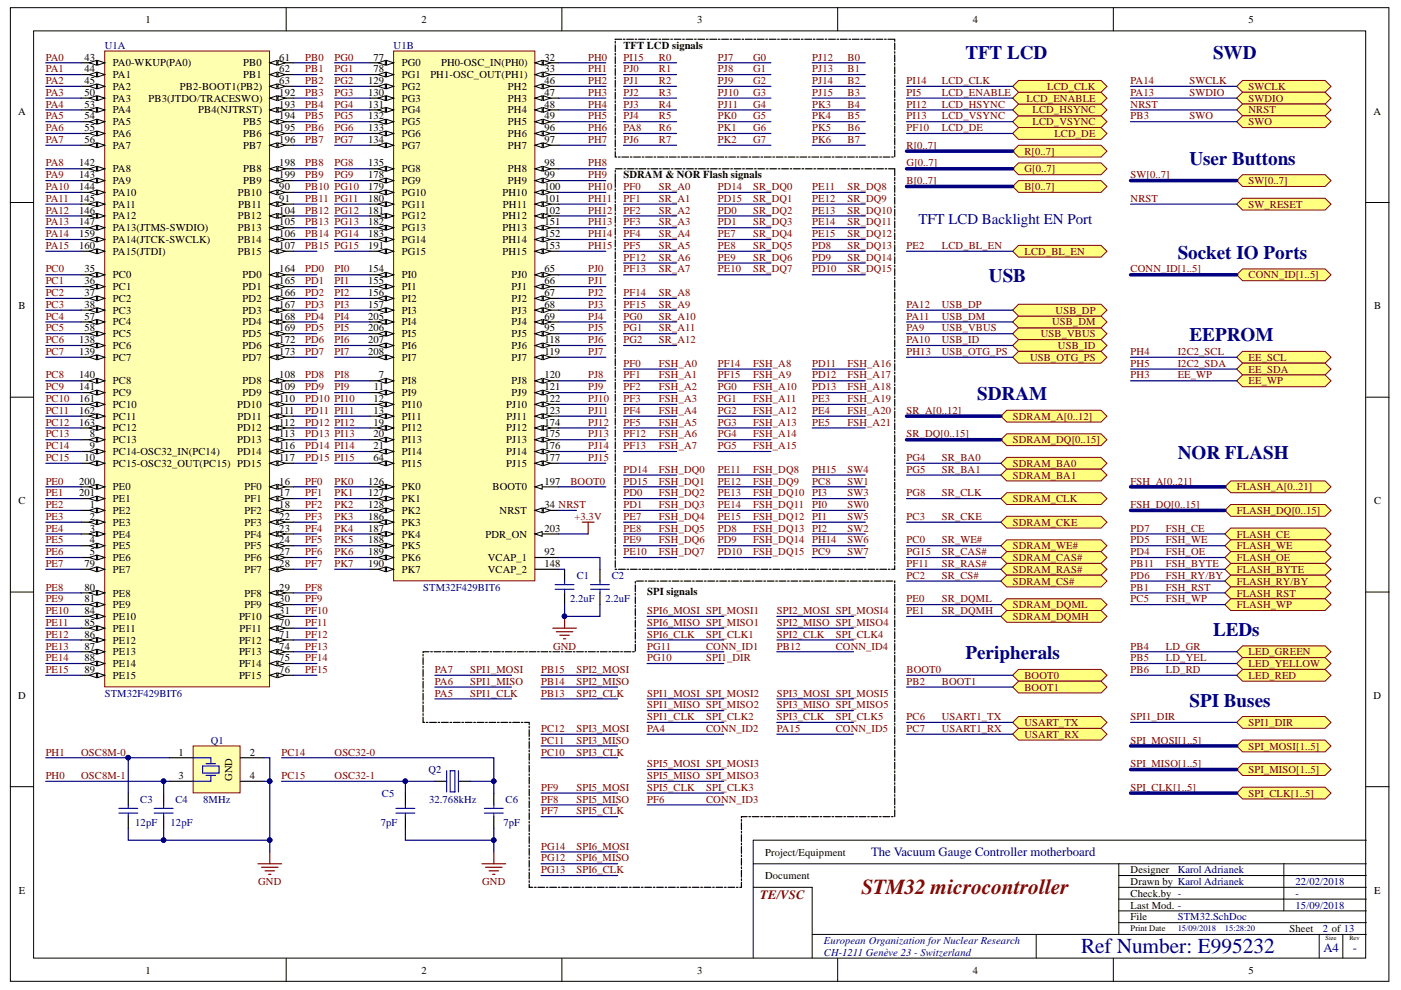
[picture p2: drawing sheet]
<svg xmlns="http://www.w3.org/2000/svg" width="297mm" height="210mm" viewBox="0 0 297 210" stroke-linecap="round" stroke-linejoin="round" font-family="sans-serif">
<defs><g id="words">
<text font-size="4.5" fill="#800000" x="182.7" y="189.6">STM32 microcontroller</text>
<text font-size="4.5" fill="#000080" x="229.2" y="202.2">Ref Number: E995232</text>
<g font-size="4.1" fill="#000080">
<text x="204.7" y="12.4">TFT LCD</text>
<text x="257.2" y="12.4">SWD</text>
<text x="252.2" y="34.9">User Buttons</text>
<text x="209.7" y="59.9">USB</text>
<text x="249.7" y="54.9">Socket IO Ports</text>
<text x="252.2" y="72.4">EEPROM</text>
<text x="207.2" y="84.9">SDRAM</text>
<text x="249.7" y="97.4">NOR FLASH</text>
<text x="257.2" y="134.8">LEDs</text>
<text x="204.7" y="139.8">Peripherals</text>
<text x="252.2" y="149.8">SPI Buses</text>
</g>
<text font-size="3.2" fill="#000080" x="194.7" y="47.6">TFT LCD Backlight EN Port</text>
<g font-size="2.7" fill="#000080">
<text x="184.7" y="181.5">The Vacuum Gauge Controller motherboard</text>
<text x="280.6" y="201.8">A4</text>
<text x="286.8" y="201.8">-</text>
</g>
<text font-size="2.7" fill="#800000" x="161.2" y="190.5">TE/VSC</text>
<g font-size="2.2">
<text x="30.9" y="4.9">1</text>
<text x="89.3" y="4.9">2</text>
<text x="147.8" y="4.9">3</text>
<text x="206.3" y="4.9">4</text>
<text x="264.7" y="4.9">5</text>
<text x="132.2" y="10.3">TFT LCD signals</text>
<text x="17.9" y="12.8">43</text>
<text x="17.9" y="15.3">44</text>
<text x="17.9" y="17.8">45</text>
<text x="23.9" y="14.1">PA0-WKUP(PA0)</text>
<text x="23.9" y="16.6">PA1</text>
<text x="51.6" y="14.1">PB0</text>
<text x="51.6" y="16.6">PB1</text>
<text x="59.2" y="12.8">61</text>
<text x="59.2" y="15.3">62</text>
<text x="59.2" y="17.8">63</text>
<text x="78" y="17.8">129</text>
<text x="79.2" y="12.8">77</text>
<text x="79.2" y="15.3">78</text>
<text x="85.2" y="14.1">PG0</text>
<text x="85.2" y="16.6">PG1</text>
<text x="91.2" y="16.6">PH1-OSC_OUT(PH1)</text>
<text x="93.5" y="14.1">PH0-OSC_IN(PH0)</text>
<text x="115.4" y="12.8">32</text>
<text x="115.4" y="15.3">33</text>
<text x="115.4" y="17.8">46</text>
<text x="17.9" y="20.3">50</text>
<text x="17.9" y="22.8">53</text>
<text x="23.9" y="19.1">PA2</text>
<text x="23.9" y="21.6">PA3</text>
<text x="31.5" y="21.6">PB3(JTDO/TRACESWO)</text>
<text x="38.2" y="19.1">PB2-BOOT1(PB2)</text>
<text x="59.2" y="20.3">192</text>
<text x="59.2" y="22.8">193</text>
<text x="78" y="20.3">130</text>
<text x="78" y="22.8">131</text>
<text x="85.2" y="19.1">PG2</text>
<text x="85.2" y="21.6">PG3</text>
<text x="107.7" y="19.1">PH2</text>
<text x="107.7" y="21.6">PH3</text>
<text x="115.4" y="20.3">47</text>
<text x="115.4" y="22.8">48</text>
<text x="3.8" y="24.3">A</text>
<text x="17.9" y="25.3">54</text>
<text x="17.9" y="27.8">55</text>
<text x="23.9" y="24">PA4</text>
<text x="23.9" y="26.6">PA5</text>
<text x="23.9" y="29.1">PA6</text>
<text x="42" y="24">PB4(NJTRST)</text>
<text x="51.6" y="26.6">PB5</text>
<text x="51.6" y="29.1">PB6</text>
<text x="59.2" y="25.3">194</text>
<text x="59.2" y="27.8">195</text>
<text x="78" y="25.3">132</text>
<text x="78" y="27.8">133</text>
<text x="85.2" y="24">PG4</text>
<text x="85.2" y="26.6">PG5</text>
<text x="85.2" y="29.1">PG6</text>
<text x="107.7" y="24">PH4</text>
<text x="107.7" y="26.6">PH5</text>
<text x="107.7" y="29.1">PH6</text>
<text x="115.4" y="25.3">49</text>
<text x="115.4" y="27.8">96</text>
<text x="291.2" y="24.3">A</text>
<text x="16.8" y="35.3">142</text>
<text x="17.9" y="30.3">56</text>
<text x="23.9" y="31.6">PA7</text>
<text x="51.6" y="31.6">PB7</text>
<text x="59.2" y="30.3">196</text>
<text x="59.2" y="35.3">198</text>
<text x="78" y="30.3">134</text>
<text x="78" y="35.3">135</text>
<text x="85.2" y="31.6">PG7</text>
<text x="107.7" y="31.6">PH7</text>
<text x="115.4" y="30.3">97</text>
<text x="115.4" y="35.3">98</text>
<text x="16.8" y="37.8">143</text>
<text x="16.8" y="40.3">144</text>
<text x="23.9" y="36.6">PA8</text>
<text x="23.9" y="39">PA9</text>
<text x="23.9" y="41.5">PA10</text>
<text x="50.4" y="41.5">PB10</text>
<text x="51.6" y="36.6">PB8</text>
<text x="51.6" y="39">PB9</text>
<text x="59.2" y="40.3">90</text>
<text x="59.2" y="37.8">199</text>
<text x="78" y="37.8">178</text>
<text x="78" y="40.3">179</text>
<text x="85.2" y="36.6">PG8</text>
<text x="85.2" y="39">PG9</text>
<text x="85.2" y="41.5">PG10</text>
<text x="106.6" y="41.5">PH10</text>
<text x="107.7" y="36.6">PH8</text>
<text x="107.7" y="39">PH9</text>
<text x="115.4" y="37.8">99</text>
<text x="115.4" y="40.3">100</text>
<text x="132.2" y="37.8">SDRAM &amp; NOR Flash signals</text>
<text x="16.8" y="42.8">145</text>
<text x="16.8" y="45.3">146</text>
<text x="16.8" y="47.8">147</text>
<text x="23.9" y="44">PA11</text>
<text x="23.9" y="46.5">PA12</text>
<text x="50.4" y="46.5">PB12</text>
<text x="50.5" y="44">PB11</text>
<text x="59.2" y="42.8">91</text>
<text x="59.2" y="45.3">104</text>
<text x="59.2" y="47.8">105</text>
<text x="78" y="42.8">180</text>
<text x="78" y="45.3">181</text>
<text x="78" y="47.8">182</text>
<text x="85.2" y="44">PG11</text>
<text x="85.2" y="46.5">PG12</text>
<text x="106.6" y="46.5">PH12</text>
<text x="106.6" y="44">PH11</text>
<text x="115.4" y="42.8">101</text>
<text x="115.4" y="45.3">102</text>
<text x="115.4" y="47.8">151</text>
<text x="16.8" y="50.3">159</text>
<text x="16.8" y="52.8">160</text>
<text x="23.9" y="49">PA13(JTMS-SWDIO)</text>
<text x="23.9" y="51.6">PA14(JTCK-SWCLK)</text>
<text x="50.4" y="49">PB13</text>
<text x="50.4" y="51.6">PB14</text>
<text x="59.2" y="50.3">106</text>
<text x="59.2" y="52.8">107</text>
<text x="78" y="50.3">183</text>
<text x="78" y="52.8">191</text>
<text x="85.2" y="49">PG13</text>
<text x="85.2" y="51.6">PG14</text>
<text x="106.6" y="49">PH13</text>
<text x="106.6" y="51.6">PH14</text>
<text x="115.4" y="50.3">152</text>
<text x="115.4" y="52.8">153</text>
<text x="17.9" y="57.8">35</text>
<text x="23.9" y="54">PA15(JTDI)</text>
<text x="23.9" y="59">PC0</text>
<text x="50.4" y="54">PB15</text>
<text x="51.4" y="59">PD0</text>
<text x="59.2" y="57.8">164</text>
<text x="78" y="57.8">154</text>
<text x="85.2" y="54">PG15</text>
<text x="85.2" y="59">PI0</text>
<text x="106.6" y="54">PH15</text>
<text x="108.5" y="59">PJ0</text>
<text x="115.4" y="57.8">65</text>
<text x="3.9" y="65.6">B</text>
<text x="17.9" y="60.3">36</text>
<text x="17.9" y="62.8">37</text>
<text x="17.9" y="65.3">38</text>
<text x="23.9" y="61.5">PC1</text>
<text x="23.9" y="64">PC2</text>
<text x="51.4" y="61.5">PD1</text>
<text x="51.4" y="64">PD2</text>
<text x="59.2" y="60.3">165</text>
<text x="59.2" y="62.8">166</text>
<text x="59.2" y="65.3">167</text>
<text x="78" y="60.3">155</text>
<text x="78" y="62.8">156</text>
<text x="78" y="65.3">157</text>
<text x="85.2" y="61.5">PI1</text>
<text x="85.2" y="64">PI2</text>
<text x="108.5" y="61.5">PJ1</text>
<text x="108.5" y="64">PJ2</text>
<text x="115.4" y="60.3">66</text>
<text x="115.4" y="62.8">67</text>
<text x="115.4" y="65.3">68</text>
<text x="291.3" y="65.6">B</text>
<text x="17.9" y="67.8">57</text>
<text x="17.9" y="70.3">58</text>
<text x="23.9" y="66.5">PC3</text>
<text x="23.9" y="69">PC4</text>
<text x="23.9" y="71.5">PC5</text>
<text x="51.4" y="66.5">PD3</text>
<text x="51.4" y="69">PD4</text>
<text x="51.4" y="71.5">PD5</text>
<text x="59.2" y="67.8">168</text>
<text x="59.2" y="70.3">169</text>
<text x="78" y="67.8">205</text>
<text x="78" y="70.3">206</text>
<text x="85.2" y="66.5">PI3</text>
<text x="85.2" y="69">PI4</text>
<text x="85.2" y="71.5">PI5</text>
<text x="108.5" y="66.5">PJ3</text>
<text x="108.5" y="69">PJ4</text>
<text x="108.5" y="71.5">PJ5</text>
<text x="115.4" y="67.8">69</text>
<text x="115.4" y="70.3">95</text>
<text x="16.8" y="72.8">138</text>
<text x="16.8" y="75.3">139</text>
<text x="23.9" y="74">PC6</text>
<text x="23.9" y="76.5">PC7</text>
<text x="51.4" y="74">PD6</text>
<text x="51.4" y="76.5">PD7</text>
<text x="59.2" y="72.8">172</text>
<text x="59.2" y="75.3">173</text>
<text x="78" y="72.8">207</text>
<text x="78" y="75.3">208</text>
<text x="85.2" y="74">PI6</text>
<text x="85.2" y="76.5">PI7</text>
<text x="108.5" y="74">PJ6</text>
<text x="108.5" y="76.5">PJ7</text>
<text x="115.4" y="72.8">118</text>
<text x="115.4" y="75.3">119</text>
<text x="16.8" y="80.2">140</text>
<text x="16.8" y="82.7">141</text>
<text x="23.9" y="81.5">PC8</text>
<text x="51.4" y="81.5">PD8</text>
<text x="59.2" y="80.2">108</text>
<text x="59.2" y="82.7">109</text>
<text x="79.3" y="82.7">11</text>
<text x="80.3" y="80.2">7</text>
<text x="85.2" y="81.5">PI8</text>
<text x="108.5" y="81.5">PJ8</text>
<text x="115.4" y="80.2">120</text>
<text x="115.4" y="82.7">121</text>
<text x="16.8" y="85.2">161</text>
<text x="16.8" y="87.8">162</text>
<text x="23.9" y="84">PC9</text>
<text x="23.9" y="86.5">PC10</text>
<text x="23.9" y="89">PC11</text>
<text x="50.3" y="86.5">PD10</text>
<text x="50.4" y="89">PD11</text>
<text x="51.4" y="84">PD9</text>
<text x="59.2" y="85.2">110</text>
<text x="59.2" y="87.8">111</text>
<text x="79.2" y="85.2">12</text>
<text x="79.2" y="87.8">13</text>
<text x="85.2" y="84">PI9</text>
<text x="85.2" y="86.5">PI10</text>
<text x="85.2" y="89">PI11</text>
<text x="107.3" y="86.5">PJ10</text>
<text x="107.4" y="89">PJ11</text>
<text x="108.5" y="84">PJ9</text>
<text x="115.4" y="85.2">122</text>
<text x="115.4" y="87.8">123</text>
<text x="16.8" y="90.3">163</text>
<text x="19.1" y="92.8">8</text>
<text x="19.1" y="95.2">9</text>
<text x="23.9" y="94">PC13</text>
<text x="23.9" y="91.5">PC12</text>
<text x="50.3" y="91.5">PD12</text>
<text x="50.3" y="94">PD13</text>
<text x="59.2" y="90.3">112</text>
<text x="59.2" y="92.8">113</text>
<text x="59.2" y="95.2">116</text>
<text x="79.2" y="90.3">19</text>
<text x="79.2" y="92.8">20</text>
<text x="79.2" y="95.2">21</text>
<text x="85.2" y="91.5">PI12</text>
<text x="85.2" y="94">PI13</text>
<text x="107.3" y="91.5">PJ12</text>
<text x="107.3" y="94">PJ13</text>
<text x="115.4" y="90.3">174</text>
<text x="115.4" y="92.8">175</text>
<text x="115.4" y="95.2">176</text>
<text x="17.9" y="97.7">10</text>
<text x="23.9" y="96.5">PC14-OSC32_IN(PC14)</text>
<text x="23.9" y="99">PC15-OSC32_OUT(PC15) PD15</text>
<text x="50.3" y="96.5">PD14</text>
<text x="59.2" y="97.7">117</text>
<text x="79.2" y="97.7">64</text>
<text x="85.2" y="96.5">PI14</text>
<text x="85.2" y="99">PI15</text>
<text x="107.3" y="96.5">PJ14</text>
<text x="107.3" y="99">PJ15</text>
<text x="115.4" y="97.7">177</text>
<text x="3.9" y="106.9">C</text>
<text x="16.8" y="102.7">200</text>
<text x="16.8" y="105.2">201</text>
<text x="19.1" y="107.7">1</text>
<text x="23.9" y="104">PE0</text>
<text x="23.9" y="106.5">PE1</text>
<text x="51.8" y="104">PF0</text>
<text x="51.8" y="106.5">PF1</text>
<text x="59.2" y="102.7">16</text>
<text x="59.2" y="105.2">17</text>
<text x="59.2" y="107.7">18</text>
<text x="78" y="102.7">126</text>
<text x="78" y="105.2">127</text>
<text x="78" y="107.7">128</text>
<text x="85.2" y="104">PK0</text>
<text x="85.2" y="106.5">PK1</text>
<text x="104.4" y="104">BOOT0</text>
<text x="115.4" y="107.7">34 NRST</text>
<text x="115.4" y="102.7">197</text>
<text x="291.3" y="106.9">C</text>
<text x="19.1" y="110.2">2</text>
<text x="19.1" y="112.7">3</text>
<text x="23.9" y="109">PE2</text>
<text x="23.9" y="111.5">PE3</text>
<text x="23.9" y="114">PE4</text>
<text x="51.8" y="109">PF2</text>
<text x="51.8" y="111.5">PF3</text>
<text x="51.8" y="114">PF4</text>
<text x="59.2" y="110.2">22</text>
<text x="59.2" y="112.7">23</text>
<text x="78" y="110.2">186</text>
<text x="78" y="112.7">187</text>
<text x="85.2" y="109">PK2</text>
<text x="85.2" y="111.5">PK3</text>
<text x="85.2" y="114">PK4</text>
<text x="102.9" y="114">PDR_ON</text>
<text x="105.9" y="109">NRST</text>
<text x="115.4" y="112.7">203</text>
<text x="19.1" y="115.2">4</text>
<text x="19.1" y="117.7">5</text>
<text x="23.9" y="116.5">PE5</text>
<text x="23.9" y="119">PE6</text>
<text x="51.8" y="116.5">PF5</text>
<text x="51.8" y="119">PF6</text>
<text x="59.2" y="115.2">24</text>
<text x="59.2" y="117.7">27</text>
<text x="78" y="115.2">188</text>
<text x="78" y="117.7">189</text>
<text x="85.2" y="116.5">PK5</text>
<text x="85.2" y="119">PK6</text>
<text x="103.4" y="119">VCAP_1</text>
<text x="115.4" y="117.7">92</text>
<text x="17.9" y="120.2">79</text>
<text x="17.9" y="125.2">80</text>
<text x="23.9" y="121.4">PE7</text>
<text x="51.8" y="121.4">PF7</text>
<text x="59.2" y="120.2">28</text>
<text x="59.2" y="125.2">29</text>
<text x="78" y="120.2">190</text>
<text x="85.2" y="121.4">PK7</text>
<text x="103.4" y="121.4">VCAP_2</text>
<text x="115.4" y="120.2">148</text>
<text x="17.9" y="127.7">81</text>
<text x="17.9" y="130.2">84</text>
<text x="23.9" y="126.5">PE8</text>
<text x="23.9" y="129">PE9</text>
<text x="23.9" y="131.5">PE10</text>
<text x="50.7" y="131.5">PF10</text>
<text x="51.8" y="126.5">PF8</text>
<text x="51.8" y="129">PF9</text>
<text x="59.2" y="127.7">30</text>
<text x="59.2" y="130.2">31</text>
<text x="137.2" y="126.2">SPI signals</text>
<text x="17.9" y="132.7">85</text>
<text x="17.9" y="135.2">86</text>
<text x="17.9" y="137.7">87</text>
<text x="23.9" y="134">PE11</text>
<text x="23.9" y="136.4">PE12</text>
<text x="50.7" y="136.4">PF12</text>
<text x="50.8" y="134">PF11</text>
<text x="59.2" y="132.7">70</text>
<text x="59.2" y="135.2">71</text>
<text x="59.2" y="137.7">74</text>
<text x="17.9" y="140.2">88</text>
<text x="17.9" y="142.7">89</text>
<text x="23.9" y="138.9">PE13</text>
<text x="23.9" y="141.4">PE14</text>
<text x="23.9" y="143.9">PE15</text>
<text x="50.7" y="138.9">PF13</text>
<text x="50.7" y="141.4">PF14</text>
<text x="50.7" y="143.9">PF15</text>
<text x="59.2" y="140.2">75</text>
<text x="59.2" y="142.7">76</text>
<text x="3.8" y="148.2">D</text>
<text x="291.2" y="148.2">D</text>
<text x="37.8" y="160.2">1</text>
<text x="53" y="160.2">2</text>
<text x="37.8" y="165.2">3</text>
<text x="49.2" y="165.6" transform="rotate(-90 49.2 165.6)">GND</text>
<text x="53" y="165.2">4</text>
<text x="162.2" y="181.4">Project/Equipment</text>
<text x="239.7" y="185.2">Designer</text>
<text x="4" y="189.5">E</text>
<text x="162.2" y="186.4">Document</text>
<text x="239.7" y="187.7">Drawn by Karol Adrianek</text>
<text x="239.7" y="190.2">Check.by -</text>
<text x="291.4" y="189.5">E</text>
<text x="239.7" y="195.1">File</text>
<text x="239.7" y="192.6">Last Mod. -</text>
<text x="273.4" y="197.6">Sheet</text>
<text x="30.9" y="206.4">1</text>
<text x="89.3" y="206.4">2</text>
<text x="147.8" y="206.4">3</text>
<text x="206.3" y="206.4">4</text>
<text x="264.7" y="206.4">5</text>
</g>
<g font-size="2.2" fill="#000080">
<text x="22.2" y="10.3">U1A</text>
<text x="83.5" y="10.3">U1B</text>
<text x="89.7" y="125.2">STM32F429BIT6</text>
<text x="122.3" y="122.7">C1</text>
<text x="129.7" y="122.7">C2</text>
<text x="120.9" y="127.7">2.2uF</text>
<text x="128.4" y="127.7">2.2uF</text>
<text x="22.2" y="147.7">STM32F429BIT6</text>
<text x="44.7" y="157.7">Q1</text>
<text x="90.9" y="163.9">Q2</text>
<text x="29.7" y="170.2">C3</text>
<text x="37.2" y="170.2">C4</text>
<text x="43.1" y="170.2">8MHz</text>
<text x="81" y="168.9">C5</text>
<text x="91" y="170.2">32.768kHz</text>
<text x="107.2" y="170.2">C6</text>
<text x="28.7" y="175.2">12pF</text>
<text x="36.2" y="175.2">12pF</text>
<text x="80.8" y="175.2">7pF</text>
<text x="106.7" y="175.2">7pF</text>
<text x="249.7" y="185.2">Karol Adrianek</text>
<text x="274.7" y="187.7">22/02/2018</text>
<text x="274.7" y="190.2">-</text>
<text x="249.7" y="195.1">STM32.SchDoc</text>
<text x="274.7" y="192.6">15/09/2018</text>
<text x="280.4" y="197.6">2 of 13</text>
<text x="174.7" y="200.1">European Organization for Nuclear Research</text>
<text x="174.7" y="202.6">CH-1211 Genève 23 - Switzerland</text>
</g>
<g font-size="2.2" fill="#800000">
<text x="9.7" y="12.8">PA0</text>
<text x="9.7" y="15.3">PA1</text>
<text x="9.7" y="17.8">PA2</text>
<text x="64.7" y="12.8">PB0</text>
<text x="64.7" y="15.3">PB1</text>
<text x="64.7" y="17.8">PB2</text>
<text x="70.9" y="12.8">PG0</text>
<text x="70.9" y="15.3">PG1</text>
<text x="70.9" y="17.8">PG2</text>
<text x="124.7" y="12.8">PH0</text>
<text x="124.7" y="15.3">PH1</text>
<text x="124.7" y="17.8">PH2</text>
<text x="132.2" y="17.8">PJ1</text>
<text x="132.2" y="12.8">PI15</text>
<text x="132.2" y="15.3">PJ0</text>
<text x="139.7" y="12.8">R0</text>
<text x="139.7" y="15.3">R1</text>
<text x="139.7" y="17.8">R2</text>
<text x="152.2" y="17.8">PJ9</text>
<text x="152.2" y="12.8">PJ7</text>
<text x="152.2" y="15.3">PJ8</text>
<text x="159.7" y="12.8">G0</text>
<text x="159.7" y="15.3">G1</text>
<text x="159.7" y="17.8">G2</text>
<text x="172.2" y="12.8">PJ12</text>
<text x="172.2" y="15.3">PJ13</text>
<text x="172.2" y="17.8">PJ14</text>
<text x="179.7" y="12.8">B0</text>
<text x="179.7" y="15.3">B1</text>
<text x="179.7" y="17.8">B2</text>
<text x="192.2" y="17.8">PI14</text>
<text x="199.7" y="17.8">LCD_CLK</text>
<text x="239.7" y="17.8">PA14</text>
<text x="252.2" y="17.8">SWCLK</text>
<text x="9.7" y="20.3">PA3</text>
<text x="9.7" y="22.8">PA4</text>
<text x="64.7" y="20.3">PB3</text>
<text x="64.7" y="22.8">PB4</text>
<text x="70.9" y="20.3">PG3</text>
<text x="70.9" y="22.8">PG4</text>
<text x="124.7" y="20.3">PH3</text>
<text x="124.7" y="22.8">PH4</text>
<text x="132.2" y="20.3">PJ2</text>
<text x="132.2" y="22.8">PJ3</text>
<text x="139.7" y="20.3">R3</text>
<text x="139.7" y="22.8">R4</text>
<text x="152.2" y="20.3">PJ10</text>
<text x="152.2" y="22.8">PJ11</text>
<text x="159.7" y="20.3">G3</text>
<text x="159.7" y="22.8">G4</text>
<text x="172.2" y="22.8">PK3</text>
<text x="172.2" y="20.3">PJ15</text>
<text x="179.7" y="20.3">B3</text>
<text x="179.7" y="22.8">B4</text>
<text x="192.2" y="22.8">PI12</text>
<text x="192.2" y="20.3">PI5</text>
<text x="199.7" y="20.3">LCD_ENABLE</text>
<text x="199.7" y="22.8">LCD_HSYNC</text>
<text x="217.6" y="21.6">LCD_ENABLE</text>
<text x="222" y="19.1">LCD_CLK</text>
<text x="239.7" y="22.8">NRST</text>
<text x="239.7" y="20.3">PA13</text>
<text x="252.2" y="20.3">SWDIO</text>
<text x="264.7" y="19.1">SWCLK</text>
<text x="264.7" y="21.6">SWDIO</text>
<text x="9.7" y="25.3">PA5</text>
<text x="9.7" y="27.8">PA6</text>
<text x="64.7" y="25.3">PB5</text>
<text x="64.7" y="27.8">PB6</text>
<text x="70.9" y="25.3">PG5</text>
<text x="70.9" y="27.8">PG6</text>
<text x="124.7" y="25.3">PH5</text>
<text x="124.7" y="27.8">PH6</text>
<text x="132.2" y="25.3">PJ4</text>
<text x="132.2" y="27.8">PA8</text>
<text x="139.7" y="25.3">R5</text>
<text x="139.7" y="27.8">R6</text>
<text x="152.2" y="27.8">PK1</text>
<text x="152.2" y="25.3">PK0</text>
<text x="159.7" y="25.3">G5</text>
<text x="159.7" y="27.8">G6</text>
<text x="172.2" y="27.8">PK5</text>
<text x="172.2" y="25.3">PK4</text>
<text x="179.7" y="25.3">B5</text>
<text x="179.7" y="27.8">B6</text>
<text x="192.2" y="25.3">PI13</text>
<text x="192.2" y="27.8">PF10</text>
<text x="199.7" y="25.3">LCD_VSYNC</text>
<text x="199.7" y="27.8">LCD_DE</text>
<text x="218.9" y="26.6">LCD_VSYNC</text>
<text x="218.9" y="24">LCD_HSYNC</text>
<text x="223.6" y="29.1">LCD_DE</text>
<text x="239.7" y="25.3">PB3</text>
<text x="252.2" y="25.3">SWO</text>
<text x="264.7" y="24">NRST</text>
<text x="264.7" y="26.6">SWO</text>
<text x="9.7" y="30.3">PA7</text>
<text x="9.7" y="35.3">PA8</text>
<text x="64.7" y="30.3">PB7</text>
<text x="64.7" y="35.3">PB8</text>
<text x="70.9" y="30.3">PG7</text>
<text x="70.9" y="35.3">PG8</text>
<text x="124.7" y="30.3">PH7</text>
<text x="124.7" y="35.3">PH8</text>
<text x="132.2" y="30.3">PJ6</text>
<text x="139.7" y="30.3">R7</text>
<text x="152.2" y="30.3">PK2</text>
<text x="159.7" y="30.3">G7</text>
<text x="172.2" y="30.3">PK6</text>
<text x="179.7" y="30.3">B7</text>
<text x="192.2" y="31.6">R[0..7]</text>
<text x="192.2" y="35.3">G[0..7]</text>
<text x="217.2" y="32.8">R[0..7]</text>
<text x="9.7" y="37.8">PA9</text>
<text x="9.7" y="40.3">PA10</text>
<text x="64.7" y="37.8">PB9</text>
<text x="64.7" y="40.3">PB10 PG10</text>
<text x="70.9" y="37.8">PG9</text>
<text x="124.7" y="37.8">PH9</text>
<text x="124.7" y="40.3">PH10</text>
<text x="132.2" y="40.3">PF0</text>
<text x="139.7" y="40.3">SR_A0</text>
<text x="152.2" y="40.3">PD14</text>
<text x="159.7" y="40.3">SR_DQ0</text>
<text x="172.2" y="40.3">PE11</text>
<text x="179.7" y="40.3">SR_DQ8</text>
<text x="192.2" y="39">B[0..7]</text>
<text x="217.2" y="36.6">G[0..7]</text>
<text x="217.2" y="40.3">B[0..7]</text>
<text x="239.7" y="37.8">SW[0..7]</text>
<text x="264.7" y="39">SW[0..7]</text>
<text x="9.7" y="42.8">PA11</text>
<text x="9.7" y="45.3">PA12</text>
<text x="9.7" y="47.8">PA13</text>
<text x="64.7" y="42.8">PB11 PG11</text>
<text x="64.7" y="45.3">PB12 PG12</text>
<text x="64.7" y="47.8">PB13 PG13</text>
<text x="124.7" y="42.8">PH11</text>
<text x="124.7" y="45.3">PH12</text>
<text x="124.7" y="47.8">PH13</text>
<text x="132.2" y="42.8">PF1</text>
<text x="132.2" y="45.3">PF2</text>
<text x="132.2" y="47.8">PF3</text>
<text x="139.7" y="42.8">SR_A1</text>
<text x="139.7" y="45.3">SR_A2</text>
<text x="139.7" y="47.8">SR_A3</text>
<text x="152.2" y="42.8">PD15</text>
<text x="152.2" y="45.3">PD0</text>
<text x="152.2" y="47.8">PD1</text>
<text x="159.7" y="42.8">SR_DQ1</text>
<text x="159.7" y="45.3">SR_DQ2</text>
<text x="159.7" y="47.8">SR_DQ3</text>
<text x="172.2" y="42.8">PE12</text>
<text x="172.2" y="45.3">PE13</text>
<text x="172.2" y="47.8">PE14</text>
<text x="179.7" y="42.8">SR_DQ9</text>
<text x="179.7" y="45.3">SR_DQ10</text>
<text x="179.7" y="47.8">SR_DQ11</text>
<text x="239.7" y="42.8">NRST</text>
<text x="264.7" y="44">SW_RESET</text>
<text x="9.7" y="52.8">PA15</text>
<text x="9.7" y="50.3">PA14</text>
<text x="64.7" y="50.3">PB14 PG14</text>
<text x="64.7" y="52.8">PB15 PG15</text>
<text x="124.7" y="50.3">PH14</text>
<text x="124.7" y="52.8">PH15</text>
<text x="132.2" y="50.3">PF4</text>
<text x="132.2" y="52.8">PF5</text>
<text x="139.7" y="50.3">SR_A4</text>
<text x="139.7" y="52.8">SR_A5</text>
<text x="152.2" y="50.3">PE7</text>
<text x="152.2" y="52.8">PE8</text>
<text x="159.7" y="50.3">SR_DQ4</text>
<text x="159.7" y="52.8">SR_DQ5</text>
<text x="172.2" y="50.3">PE15</text>
<text x="172.2" y="52.8">PD8</text>
<text x="179.7" y="50.3">SR_DQ12</text>
<text x="179.7" y="52.8">SR_DQ13</text>
<text x="192.2" y="52.8">PE2</text>
<text x="199.7" y="52.8">LCD_BL_EN</text>
<text x="9.7" y="57.8">PC0</text>
<text x="64.7" y="57.8">PD0</text>
<text x="70.9" y="57.8">PI0</text>
<text x="124.7" y="57.8">PJ0</text>
<text x="132.2" y="55.3">PF12</text>
<text x="132.2" y="57.8">PF13</text>
<text x="139.7" y="55.3">SR_A6</text>
<text x="139.7" y="57.8">SR_A7</text>
<text x="152.2" y="55.3">PE9</text>
<text x="152.2" y="57.8">PE10</text>
<text x="159.7" y="55.3">SR_DQ6</text>
<text x="159.7" y="57.8">SR_DQ7</text>
<text x="172.2" y="55.3">PD9</text>
<text x="172.2" y="57.8">PD10</text>
<text x="179.7" y="55.3">SR_DQ14</text>
<text x="179.7" y="57.8">SR_DQ15</text>
<text x="217.2" y="54">LCD_BL_EN</text>
<text x="239.7" y="57.8">CONN_ID[1..5]</text>
<text x="264.7" y="59">CONN_ID[1..5]</text>
<text x="9.7" y="60.3">PC1</text>
<text x="9.7" y="62.8">PC2</text>
<text x="9.7" y="65.3">PC3</text>
<text x="64.7" y="60.3">PD1</text>
<text x="64.7" y="62.8">PD2</text>
<text x="64.7" y="65.3">PD3</text>
<text x="70.9" y="60.3">PI1</text>
<text x="70.9" y="62.8">PI2</text>
<text x="70.9" y="65.3">PI3</text>
<text x="124.7" y="60.3">PJ1</text>
<text x="124.7" y="62.8">PJ2</text>
<text x="124.7" y="65.3">PJ3</text>
<text x="132.2" y="62.8">PF14</text>
<text x="132.2" y="65.3">PF15</text>
<text x="139.7" y="62.8">SR_A8</text>
<text x="139.7" y="65.3">SR_A9</text>
<text x="192.2" y="65.3">PA12</text>
<text x="199.7" y="65.3">USB_DP</text>
<text x="9.7" y="67.8">PC4</text>
<text x="9.7" y="70.3">PC5</text>
<text x="64.7" y="67.8">PD4</text>
<text x="64.7" y="70.3">PD5</text>
<text x="70.9" y="67.8">PI4</text>
<text x="70.9" y="70.3">PI5</text>
<text x="124.7" y="67.8">PJ4</text>
<text x="124.7" y="70.3">PJ5</text>
<text x="132.2" y="67.8">PG0</text>
<text x="132.2" y="70.3">PG1</text>
<text x="139.7" y="67.8">SR_A10</text>
<text x="139.7" y="70.3">SR_A11</text>
<text x="192.2" y="70.3">PA9</text>
<text x="192.2" y="67.8">PA11</text>
<text x="199.7" y="67.8">USB_DM</text>
<text x="199.7" y="70.3">USB_VBUS</text>
<text x="220.7" y="71.5">USB_VBUS</text>
<text x="223" y="69">USB_DM</text>
<text x="223.8" y="66.5">USB_DP</text>
<text x="9.7" y="72.8">PC6</text>
<text x="9.7" y="75.3">PC7</text>
<text x="64.7" y="72.8">PD6</text>
<text x="64.7" y="75.3">PD7</text>
<text x="70.9" y="72.8">PI6</text>
<text x="70.9" y="75.3">PI7</text>
<text x="124.7" y="72.8">PJ6</text>
<text x="124.7" y="75.3">PJ7</text>
<text x="132.2" y="72.8">PG2</text>
<text x="132.2" y="77.8">PF0</text>
<text x="139.7" y="72.8">SR_A12</text>
<text x="139.7" y="77.8">FSH_A0</text>
<text x="152.2" y="77.8">PF14</text>
<text x="159.7" y="77.8">FSH_A8</text>
<text x="172.2" y="77.8">PD11</text>
<text x="179.7" y="77.8">FSH_A16</text>
<text x="192.2" y="72.8">PA10</text>
<text x="192.2" y="75.3">PH13</text>
<text x="199.7" y="72.8">USB_ID</text>
<text x="199.7" y="75.3">USB_OTG_PS</text>
<text x="218.4" y="76.5">USB_OTG_PS</text>
<text x="224.3" y="74">USB_ID</text>
<text x="239.7" y="75.3">PH4</text>
<text x="239.7" y="77.8">PH5</text>
<text x="249.7" y="75.3">I2C2_SCL</text>
<text x="249.7" y="77.8">I2C2_SDA</text>
<text x="264.7" y="76.5">EE_SCL</text>
<text x="9.7" y="80.2">PC8</text>
<text x="9.7" y="82.7">PC9</text>
<text x="64.7" y="80.2">PD8</text>
<text x="64.7" y="82.7">PD9</text>
<text x="70.9" y="80.2">PI8</text>
<text x="70.9" y="82.7">PI9</text>
<text x="124.7" y="80.2">PJ8</text>
<text x="124.7" y="82.7">PJ9</text>
<text x="132.2" y="80.2">PF1</text>
<text x="132.2" y="82.7">PF2</text>
<text x="139.7" y="80.2">FSH_A1</text>
<text x="139.7" y="82.7">FSH_A2</text>
<text x="152.2" y="80.2">PF15</text>
<text x="152.2" y="82.7">PG0</text>
<text x="159.7" y="80.2">FSH_A9</text>
<text x="159.7" y="82.7">FSH_A10</text>
<text x="172.2" y="80.2">PD12</text>
<text x="172.2" y="82.7">PD13</text>
<text x="179.7" y="80.2">FSH_A17</text>
<text x="179.7" y="82.7">FSH_A18</text>
<text x="239.7" y="80.2">PH3</text>
<text x="249.7" y="80.2">EE_WP</text>
<text x="264.7" y="79">EE_SDA</text>
<text x="264.7" y="81.5">EE_WP</text>
<text x="9.7" y="85.2">PC10</text>
<text x="9.7" y="87.8">PC11</text>
<text x="64.7" y="85.2">PD10 PI10</text>
<text x="64.7" y="87.8">PD11 PI11</text>
<text x="124.7" y="85.2">PJ10</text>
<text x="124.7" y="87.8">PJ11</text>
<text x="132.2" y="85.2">PF3</text>
<text x="132.2" y="87.8">PF4</text>
<text x="139.7" y="85.2">FSH_A3</text>
<text x="139.7" y="87.8">FSH_A4</text>
<text x="152.2" y="85.2">PG1</text>
<text x="152.2" y="87.8">PG2</text>
<text x="159.7" y="85.2">FSH_A11</text>
<text x="159.7" y="87.8">FSH_A12</text>
<text x="172.2" y="85.2">PE3</text>
<text x="172.2" y="87.8">PE4</text>
<text x="179.7" y="85.2">FSH_A19</text>
<text x="179.7" y="87.8">FSH_A20</text>
<text x="192.2" y="87.8">SR_A[0..12]</text>
<text x="214.7" y="89">SDRAM_A[0..12]</text>
<text x="9.7" y="95.2">PC14</text>
<text x="9.7" y="90.3">PC12</text>
<text x="9.7" y="92.8">PC13</text>
<text x="64.7" y="90.3">PD12 PI12</text>
<text x="64.7" y="92.8">PD13 PI13</text>
<text x="64.7" y="95.2">PD14 PI14</text>
<text x="124.7" y="90.3">PJ12</text>
<text x="124.7" y="92.8">PJ13</text>
<text x="124.7" y="95.2">PJ14</text>
<text x="132.2" y="90.3">PF5</text>
<text x="132.2" y="92.8">PF12</text>
<text x="132.2" y="95.2">PF13</text>
<text x="139.7" y="90.3">FSH_A5</text>
<text x="139.7" y="92.8">FSH_A6</text>
<text x="139.7" y="95.2">FSH_A7</text>
<text x="152.2" y="90.3">PG3</text>
<text x="152.2" y="92.8">PG4</text>
<text x="152.2" y="95.2">PG5</text>
<text x="159.7" y="90.3">FSH_A13</text>
<text x="159.7" y="92.8">FSH_A14</text>
<text x="159.7" y="95.2">FSH_A15</text>
<text x="172.2" y="90.3">PE5</text>
<text x="179.7" y="90.3">FSH_A21</text>
<text x="192.2" y="92.8">SR_DQ[0..15]</text>
<text x="214.7" y="94">SDRAM_DQ[0..15]</text>
<text x="9.7" y="97.7">PC15</text>
<text x="64.7" y="97.7">PD15 PI15</text>
<text x="124.7" y="97.7">PJ15</text>
<text x="132.2" y="100.2">PD14</text>
<text x="139.7" y="100.2">FSH_DQ0</text>
<text x="152.2" y="100.2">PE11</text>
<text x="159.7" y="100.2">FSH_DQ8</text>
<text x="172.2" y="100.2">PH15</text>
<text x="179.7" y="100.2">SW4</text>
<text x="192.2" y="97.7">PG4</text>
<text x="192.2" y="100.2">PG5</text>
<text x="199.7" y="97.7">SR_BA0</text>
<text x="199.7" y="100.2">SR_BA1</text>
<text x="214.7" y="99">SDRAM_BA0</text>
<text x="214.7" y="101.5">SDRAM_BA1</text>
<text x="9.7" y="102.7">PE0</text>
<text x="9.7" y="105.2">PE1</text>
<text x="9.7" y="107.7">PE2</text>
<text x="64.7" y="102.7">PF0</text>
<text x="64.7" y="105.2">PF1</text>
<text x="64.7" y="107.7">PF2</text>
<text x="70.9" y="102.7">PK0</text>
<text x="70.9" y="105.2">PK1</text>
<text x="70.9" y="107.7">PK2</text>
<text x="120.9" y="102.7">BOOT0</text>
<text x="132.2" y="102.7">PD15</text>
<text x="132.2" y="105.2">PD0</text>
<text x="132.2" y="107.7">PD1</text>
<text x="139.7" y="102.7">FSH_DQ1</text>
<text x="139.7" y="105.2">FSH_DQ2</text>
<text x="139.7" y="107.7">FSH_DQ3</text>
<text x="152.2" y="102.7">PE12</text>
<text x="152.2" y="105.2">PE13</text>
<text x="152.2" y="107.7">PE14</text>
<text x="159.7" y="102.7">FSH_DQ9</text>
<text x="159.7" y="105.2">FSH_DQ10</text>
<text x="159.7" y="107.7">FSH_DQ11</text>
<text x="172.2" y="102.7">PC8</text>
<text x="172.2" y="107.7">PI0</text>
<text x="172.2" y="105.2">PI3</text>
<text x="179.7" y="102.7">SW1</text>
<text x="179.7" y="107.7">SW0</text>
<text x="179.7" y="105.2">SW3</text>
<text x="192.2" y="105.2">PG8</text>
<text x="199.7" y="105.2">SR_CLK</text>
<text x="214.7" y="106.5">SDRAM_CLK</text>
<text x="239.7" y="102.7">FSH_A[0..21]</text>
<text x="239.7" y="107.7">FSH_DQ[0..15]</text>
<text x="262.2" y="104">FLASH_A[0..21]</text>
<text x="9.7" y="110.2">PE3</text>
<text x="9.7" y="112.7">PE4</text>
<text x="64.7" y="110.2">PF3</text>
<text x="64.7" y="112.7">PF4</text>
<text x="70.9" y="110.2">PK3</text>
<text x="70.9" y="112.7">PK4</text>
<text x="121.8" y="110.2">+3.3V</text>
<text x="132.2" y="110.2">PE7</text>
<text x="132.2" y="112.7">PE8</text>
<text x="139.7" y="110.2">FSH_DQ4</text>
<text x="139.7" y="112.7">FSH_DQ5</text>
<text x="152.2" y="110.2">PE15</text>
<text x="152.2" y="112.7">PD8</text>
<text x="159.7" y="110.2">FSH_DQ12</text>
<text x="159.7" y="112.7">FSH_DQ13</text>
<text x="172.2" y="110.2">PI1</text>
<text x="172.2" y="112.7">PI2</text>
<text x="179.7" y="110.2">SW5</text>
<text x="179.7" y="112.7">SW2</text>
<text x="192.2" y="110.2">PC3</text>
<text x="199.7" y="110.2">SR_CKE</text>
<text x="214.7" y="111.5">SDRAM_CKE</text>
<text x="239.7" y="112.7">PD7</text>
<text x="247.2" y="112.7">FSH_CE</text>
<text x="262.2" y="109">FLASH_DQ[0..15]</text>
<text x="262.2" y="114">FLASH_CE</text>
<text x="9.7" y="115.2">PE5</text>
<text x="9.7" y="117.7">PE6</text>
<text x="64.7" y="115.2">PF5</text>
<text x="64.7" y="117.7">PF6</text>
<text x="70.9" y="115.2">PK5</text>
<text x="70.9" y="117.7">PK6</text>
<text x="132.2" y="115.2">PE9</text>
<text x="132.2" y="117.7">PE10</text>
<text x="139.7" y="115.2">FSH_DQ6</text>
<text x="139.7" y="117.7">FSH_DQ7</text>
<text x="152.2" y="115.2">PD9</text>
<text x="152.2" y="117.7">PD10</text>
<text x="159.7" y="115.2">FSH_DQ14</text>
<text x="159.7" y="117.7">FSH_DQ15</text>
<text x="172.2" y="117.7">PC9</text>
<text x="172.2" y="115.2">PH14</text>
<text x="179.7" y="115.2">SW6</text>
<text x="179.7" y="117.7">SW7</text>
<text x="192.2" y="117.7">PG15</text>
<text x="192.2" y="115.2">PC0</text>
<text x="199.7" y="117.7">SR_CAS#</text>
<text x="199.7" y="115.2">SR_WE#</text>
<text x="214.7" y="116.5">SDRAM_WE#</text>
<text x="214.7" y="119">SDRAM_CAS#</text>
<text x="239.7" y="115.2">PD5</text>
<text x="239.7" y="117.7">PD4</text>
<text x="247.2" y="115.2">FSH_WE</text>
<text x="247.2" y="117.7">FSH_OE</text>
<text x="262.2" y="116.5">FLASH_WE</text>
<text x="262.2" y="119">FLASH_OE</text>
<text x="9.7" y="120.2">PE7</text>
<text x="9.7" y="125.2">PE8</text>
<text x="64.7" y="120.2">PF7</text>
<text x="64.7" y="125.2">PF8</text>
<text x="70.9" y="120.2">PK7</text>
<text x="192.2" y="120.2">PF11</text>
<text x="192.2" y="122.7">PC2</text>
<text x="199.7" y="120.2">SR_RAS#</text>
<text x="199.7" y="122.7">SR_CS#</text>
<text x="214.7" y="121.4">SDRAM_RAS#</text>
<text x="214.7" y="124">SDRAM_CS#</text>
<text x="239.7" y="122.7">PD6</text>
<text x="239.7" y="120.2">PB11</text>
<text x="239.7" y="125.2">PB1</text>
<text x="247.2" y="120.2">FSH_BYTE</text>
<text x="247.2" y="122.7">FSH_RY/BY</text>
<text x="247.2" y="125.2">FSH_RST</text>
<text x="262.2" y="121.4">FLASH_BYTE</text>
<text x="262.2" y="124">FLASH_RY/BY</text>
<text x="9.7" y="127.7">PE9</text>
<text x="9.7" y="130.2">PE10</text>
<text x="64.7" y="127.7">PF9</text>
<text x="64.7" y="130.2">PF10</text>
<text x="137.2" y="130.2">SPI6_MOSI SPI_MOSI1</text>
<text x="164.7" y="130.2">SPI2_MOSI SPI_MOSI4</text>
<text x="192.2" y="130.2">PE1</text>
<text x="192.2" y="127.7">PE0</text>
<text x="199.7" y="127.7">SR_DQML</text>
<text x="199.7" y="130.2">SR_DQMH</text>
<text x="214.7" y="129">SDRAM_DQML</text>
<text x="214.7" y="131.5">SDRAM_DQMH</text>
<text x="239.7" y="127.7">PC5</text>
<text x="247.2" y="127.7">FSH_WP</text>
<text x="262.2" y="126.5">FLASH_RST</text>
<text x="262.2" y="129">FLASH_WP</text>
<text x="9.7" y="132.7">PE11</text>
<text x="9.7" y="135.2">PE12</text>
<text x="9.7" y="137.7">PE13</text>
<text x="64.7" y="132.7">PF11</text>
<text x="64.7" y="135.2">PF12</text>
<text x="64.7" y="137.7">PF13</text>
<text x="117.3" y="137.7">GND</text>
<text x="137.2" y="132.7">SPI6_MISO SPI_MISO1</text>
<text x="137.2" y="135.2">SPI6_CLK</text>
<text x="137.2" y="137.7">PG11</text>
<text x="149.7" y="135.2">SPI_CLK1</text>
<text x="149.7" y="137.7">CONN_ID1</text>
<text x="164.7" y="135.2">SPI2_CLK</text>
<text x="164.7" y="132.7">SPI2_MISO SPI_MISO4</text>
<text x="164.7" y="137.7">PB12</text>
<text x="177.2" y="135.2">SPI_CLK4</text>
<text x="177.2" y="137.7">CONN_ID4</text>
<text x="239.7" y="137.7">PB4</text>
<text x="247.2" y="137.7">LD_GR</text>
<text x="9.7" y="140.2">PE14</text>
<text x="9.7" y="142.7">PE15</text>
<text x="64.7" y="140.2">PF14</text>
<text x="64.7" y="142.7">PF15</text>
<text x="92.2" y="142.7">PA7</text>
<text x="99.7" y="142.7">SPI1_MOSI</text>
<text x="114.7" y="142.7">PB15</text>
<text x="122.2" y="142.7">SPI2_MOSI</text>
<text x="137.2" y="140.2">PG10</text>
<text x="149.7" y="140.2">SPI1_DIR</text>
<text x="192.2" y="142.7">BOOT0</text>
<text x="217.2" y="143.9">BOOT0</text>
<text x="239.7" y="140.2">PB5</text>
<text x="239.7" y="142.7">PB6</text>
<text x="247.2" y="140.2">LD_YEL</text>
<text x="247.2" y="142.7">LD_RD</text>
<text x="264.7" y="138.9">LED_GREEN</text>
<text x="264.7" y="141.4">LED_YELLOW</text>
<text x="264.7" y="143.9">LED_RED</text>
<text x="92.2" y="147.7">PA5</text>
<text x="92.2" y="145.2">PA6</text>
<text x="99.7" y="147.7">SPI1_CLK</text>
<text x="99.7" y="145.2">SPI1_MISO</text>
<text x="114.7" y="147.7">PB13</text>
<text x="114.7" y="145.2">PB14</text>
<text x="122.2" y="145.2">SPI2_MISO</text>
<text x="122.2" y="147.7">SPI2_CLK</text>
<text x="137.2" y="147.7">SPI1_MOSI SPI_MOSI2</text>
<text x="164.7" y="147.7">SPI3_MOSI SPI_MOSI5</text>
<text x="192.2" y="145.2">PB2</text>
<text x="199.7" y="145.2">BOOT1</text>
<text x="217.2" y="146.4">BOOT1</text>
<text x="114.7" y="155.2">PC12</text>
<text x="122.2" y="155.2">SPI3_MOSI</text>
<text x="137.2" y="152.7">SPI1_CLK</text>
<text x="137.2" y="150.2">SPI1_MISO SPI_MISO2</text>
<text x="137.2" y="155.2">PA4</text>
<text x="149.7" y="152.7">SPI_CLK2</text>
<text x="149.7" y="155.2">CONN_ID2</text>
<text x="164.7" y="150.2">SPI3_MISO SPI_MISO5</text>
<text x="164.7" y="152.7">SPI3_CLK</text>
<text x="164.7" y="155.2">PA15</text>
<text x="177.2" y="152.7">SPI_CLK5</text>
<text x="177.2" y="155.2">CONN_ID5</text>
<text x="192.2" y="152.7">PC6</text>
<text x="192.2" y="155.2">PC7</text>
<text x="199.7" y="155.2">USART1_RX</text>
<text x="199.7" y="152.7">USART1_TX</text>
<text x="217.2" y="153.9">USART_TX</text>
<text x="239.7" y="152.7">SPI1_DIR</text>
<text x="264.7" y="153.9">SPI1_DIR</text>
<text x="9.7" y="160.2">PH1</text>
<text x="17.2" y="160.2">OSC8M-0</text>
<text x="59.7" y="160.2">PC14</text>
<text x="70.9" y="160.2">OSC32-0</text>
<text x="114.7" y="160.2">PC10</text>
<text x="114.7" y="157.7">PC11</text>
<text x="122.2" y="157.7">SPI3_MISO</text>
<text x="122.2" y="160.2">SPI3_CLK</text>
<text x="217.2" y="156.4">USART_RX</text>
<text x="239.7" y="157.7">SPI_MOSI[1..5]</text>
<text x="264.7" y="158.9">SPI_MOSI[1..5]</text>
<text x="9.7" y="165.2">PH0</text>
<text x="17.2" y="165.2">OSC8M-1</text>
<text x="59.7" y="165.2">PC15</text>
<text x="70.9" y="165.2">OSC32-1</text>
<text x="114.7" y="167.7">PF9</text>
<text x="122.2" y="167.7">SPI5_MOSI</text>
<text x="137.2" y="162.7">SPI5_MOSI SPI_MOSI3</text>
<text x="137.2" y="165.2">SPI5_MISO SPI_MISO3</text>
<text x="137.2" y="167.7">SPI5_CLK</text>
<text x="149.7" y="167.7">SPI_CLK3</text>
<text x="239.7" y="162.7">SPI_MISO[1..5]</text>
<text x="239.7" y="167.7">SPI_CLK[1..5]</text>
<text x="264.7" y="163.9">SPI_MISO[1..5]</text>
<text x="114.7" y="172.7">PF7</text>
<text x="114.7" y="170.2">PF8</text>
<text x="122.2" y="172.7">SPI5_CLK</text>
<text x="122.2" y="170.2">SPI5_MISO</text>
<text x="137.2" y="170.2">PF6</text>
<text x="149.7" y="170.2">CONN_ID3</text>
<text x="264.7" y="168.9">SPI_CLK[1..5]</text>
<text x="114.7" y="182.6">PG12</text>
<text x="114.7" y="185.2">PG13</text>
<text x="114.7" y="180.1">PG14</text>
<text x="122.2" y="180.1">SPI6_MOSI</text>
<text x="122.2" y="182.6">SPI6_MISO</text>
<text x="122.2" y="185.2">SPI6_CLK</text>
<text x="54.7" y="187.7">GND</text>
<text x="102.2" y="187.7">GND</text>
</g>
<text font-size="1.8" x="239.7" y="197.5">Print Date</text>
<g font-size="1.8" fill="#000080">
<text x="249.7" y="197.5">15/09/2018</text>
<text x="259.7" y="197.5">15:28:20</text>
</g>
<g font-size="1.4">
<text x="281" y="199.3">Size</text>
<text x="286.1" y="199.3">Rev</text>
</g>
</g></defs>
<g fill="#fff" stroke="#000" stroke-width=".21">
<path d="M2.2 1.6h292.3v206.5h-292.3z"/>
<path d="M7.1 6.5h282.4v196.6h-282.4z"/>
</g>
<g fill="none" stroke="#000" stroke-width=".21">
<path d="M60.7 1.6v4.9M119.1 1.6v4.9M177.6 1.6v4.9M236 1.6v4.9M2.2 42.9h4.9M289.6 42.9h4.9M2.2 84.2h4.9M289.6 84.2h4.9M2.2 125.5h4.9M289.6 125.5h4.9M2.2 166.8h4.9M289.6 166.8h4.9"/>
<path d="M289.7 178.1h-130v25M159.7 188.1h12.5v15M159.7 183.1h130M172.2 198.1h117.5M219.7 198.1v5M237.2 183.1v15M237.2 185.6h52.5M237.2 188.1h52.5M237.2 190.6h52.5M237.2 193.1h52.5M237.2 195.6h52.5M272.2 183.1v10"/>
<path d="M279.7 198.1v5M284.7 198.1v5M60.7 203.2v4.9M119.1 203.2v4.9M177.6 203.2v4.9M236 203.2v4.9"/>
</g>
<path d="M117.2 133.2h5M117.9 133.9h3.5M118.7 134.7h2M119.4 135.4h.5M119.7 130.7v2.5M102.2 183.1h5M102.9 183.9h3.5M103.7 184.6h2M104.4 185.4h.5M104.7 180.6v2.5" fill="none" stroke="#800000" stroke-width=".25"/>
<circle cx="119.7" cy="130.7" r=".47" fill="#000080" stroke="#000080" stroke-width=".21"/>
<g fill="#ffff80" stroke="#800000" stroke-width=".21">
<path d="M214.7 32l1.2-1.2h17.5l1.3 1.2-1.3 1.3h-17.5z" fill-rule="evenodd"/>
<path d="M214.7 35.8l1.2-1.3h17.5l1.3 1.3-1.3 1.2h-17.5z" fill-rule="evenodd"/>
<path d="M214.7 39.5l1.2-1.2h17.5l1.3 1.2-1.3 1.3h-17.5z" fill-rule="evenodd"/>
<path d="M262.2 138.2l1.2-1.3h17.5l1.3 1.3-1.3 1.2h-17.5z" fill-rule="evenodd"/>
<path d="M262.2 140.7l1.2-1.3h17.5l1.3 1.3-1.3 1.2h-17.5z" fill-rule="evenodd"/>
<path d="M262.2 143.2l1.2-1.3h17.5l1.3 1.3-1.3 1.2h-17.5z" fill-rule="evenodd"/>
<path d="M214.7 25.8l1.2-1.2h17.5l1.3 1.2-1.3 1.3h-17.5z" fill-rule="evenodd"/>
<path d="M214.7 23.3l1.2-1.2h17.5l1.3 1.2-1.3 1.3h-17.5z" fill-rule="evenodd"/>
<path d="M214.7 20.8l1.2-1.2h17.5l1.3 1.2-1.3 1.3h-17.5z" fill-rule="evenodd"/>
<path d="M214.7 18.3l1.2-1.2h17.5l1.3 1.2-1.3 1.3h-17.5z" fill-rule="evenodd"/>
<path d="M214.7 28.3l1.2-1.2h17.5l1.3 1.2-1.3 1.2h-17.5z" fill-rule="evenodd"/>
<path d="M262.2 18.3l1.2-1.2h17.5l1.3 1.2-1.3 1.3h-17.5z" fill-rule="evenodd"/>
<path d="M262.2 20.8l1.2-1.2h17.5l1.3 1.2-1.3 1.3h-17.5z" fill-rule="evenodd"/>
<path d="M262.2 23.3l1.2-1.2h17.5l1.3 1.2-1.3 1.3h-17.5z" fill-rule="evenodd"/>
<path d="M262.2 25.8l1.2-1.2h17.5l1.3 1.2-1.3 1.3h-17.5z" fill-rule="evenodd"/>
<path d="M214.7 70.8l1.2-1.3h17.5l1.3 1.3-1.3 1.2h-17.5z" fill-rule="evenodd"/>
<path d="M214.7 68.3l1.2-1.3h17.5l1.3 1.3-1.3 1.2h-17.5z" fill-rule="evenodd"/>
<path d="M214.7 65.8l1.2-1.3h17.5l1.3 1.3-1.3 1.2h-17.5z" fill-rule="evenodd"/>
<path d="M262.2 38.3l1.2-1.3h17.5l1.3 1.3-1.3 1.2h-17.5z" fill-rule="evenodd"/>
<path d="M262.2 58.3l1.2-1.3h17.5l1.3 1.3-1.3 1.2h-17.5z" fill-rule="evenodd"/>
<path d="M262.2 158.2l1.2-1.3h17.5l1.3 1.3-1.3 1.2h-17.5z" fill-rule="evenodd"/>
<path d="M262.2 163.2l1.2-1.3h17.5l1.3 1.3-1.3 1.2h-17.5z" fill-rule="evenodd"/>
<path d="M262.2 168.2l1.2-1.3h17.5l1.3 1.3-1.3 1.2h-17.5z" fill-rule="evenodd"/>
<path d="M262.2 75.7l1.2-1.2h17.5l1.3 1.2-1.3 1.3h-17.5z" fill-rule="evenodd"/>
<path d="M262.2 78.2l1.2-1.2h17.5l1.3 1.2-1.3 1.3h-17.5z" fill-rule="evenodd"/>
<path d="M262.2 80.7l1.2-1.2h17.5l1.3 1.2-1.3 1.3h-17.5z" fill-rule="evenodd"/>
<path d="M262.2 43.3l1.2-1.3h17.5l1.3 1.3-1.3 1.2h-17.5z" fill-rule="evenodd"/>
<path d="M214.7 143.2l1.2-1.3h17.5l1.3 1.3-1.3 1.2h-17.5z" fill-rule="evenodd"/>
<path d="M214.7 155.7l1.2-1.3h17.5l1.3 1.3-1.3 1.2h-17.5z" fill-rule="evenodd"/>
<path d="M214.7 153.2l1.2-1.3h17.5l1.3 1.3-1.3 1.2h-17.5z" fill-rule="evenodd"/>
</g>
<path d="M119.7 120.7v2.5M119.7 125.7v2.5M127.2 120.7v2.5M127.2 125.7v2.5M27.2 168.2v2.5M27.2 173.1v2.5M34.7 168.2v2.5M34.7 173.1v2.5M85.9 168.2v2.5M85.9 173.1v2.5M104.7 168.2v2.5M104.7 173.1v2.5" fill="none" stroke="#000" stroke-width=".25"/>
<g fill="none" stroke="#00f" stroke-width=".25">
<path d="M117.7 123.9h4M117.7 124.9h4M119.7 123.2v.7M119.7 124.9v.8M125.2 123.9h4M125.2 124.9h4M127.2 123.2v.7M127.2 124.9v.8M25.2 171.4h4M25.2 172.4h4M27.2 170.7v.7M27.2 172.4v.7"/>
<path d="M32.7 171.4h4M32.7 172.4h4M34.7 170.7v.7M34.7 172.4v.7M83.9 171.4h4M83.9 172.4h4M85.9 170.7v.7M85.9 172.4v.7M102.7 171.4h4M102.7 172.4h4M104.7 170.7v.7M104.7 172.4v.7"/>
</g>
<path d="M40.9 158.2h10v9.9h-10z" fill="#ffffb0" stroke="#800000" stroke-width=".21"/>
<path d="M35.9 165.7h5M35.9 160.7h5M50.9 165.7h5M50.9 160.7h5" fill="none" stroke="#000" stroke-width=".25"/>
<path d="M40.9 160.7h3.8v1.2M42.9 162.4h3.5v1.5h-3.5zM43.7 161.9h2M43.7 164.4h2M44.7 164.4v1.3h-3.8" fill="none" stroke="#00f" stroke-width=".25"/>
<g fill="#ffff80" stroke="#800000" stroke-width=".21">
<path d="M214.7 73.3l1.2-1.3h17.5l1.3 1.3-1.3 1.2h-17.5z" fill-rule="evenodd"/>
<path d="M214.7 75.7l1.2-1.2h17.5l1.3 1.2-1.3 1.3h-17.5z" fill-rule="evenodd"/>
</g>
<path d="M22.2 10.8h34.9v134.8h-34.9z" fill="#ffffb0" stroke="#800000" stroke-width=".21"/>
<path d="M17.2 13.3h5" fill="none" stroke="#000" stroke-width=".25"/>
<path d="M20.7 12.8l1.5 .5-1.5 .5z" fill="#fff"/>
<path d="M20.7 12.8l1.5 .5-1.5 .5z" fill="none" stroke="#000" stroke-width=".21"/>
<path d="M18.9 13.3l1.5-.5v1z" fill="#fff"/>
<path d="M18.9 13.3l1.5-.5v1z" fill="none" stroke="#000" stroke-width=".21"/>
<path d="M17.2 15.8h5" fill="none" stroke="#000" stroke-width=".25"/>
<path d="M20.7 15.3l1.5 .5-1.5 .5z" fill="#fff"/>
<path d="M20.7 15.3l1.5 .5-1.5 .5z" fill="none" stroke="#000" stroke-width=".21"/>
<path d="M18.9 15.8l1.5-.5v1z" fill="#fff"/>
<path d="M18.9 15.8l1.5-.5v1z" fill="none" stroke="#000" stroke-width=".21"/>
<path d="M17.2 18.3h5" fill="none" stroke="#000" stroke-width=".25"/>
<path d="M20.7 17.8l1.5 .5-1.5 .5z" fill="#fff"/>
<path d="M20.7 17.8l1.5 .5-1.5 .5z" fill="none" stroke="#000" stroke-width=".21"/>
<path d="M18.9 18.3l1.5-.5v1z" fill="#fff"/>
<path d="M18.9 18.3l1.5-.5v1z" fill="none" stroke="#000" stroke-width=".21"/>
<path d="M17.2 20.8h5" fill="none" stroke="#000" stroke-width=".25"/>
<path d="M20.7 20.3l1.5 .5-1.5 .5z" fill="#fff"/>
<path d="M20.7 20.3l1.5 .5-1.5 .5z" fill="none" stroke="#000" stroke-width=".21"/>
<path d="M18.9 20.8l1.5-.5v1z" fill="#fff"/>
<path d="M18.9 20.8l1.5-.5v1z" fill="none" stroke="#000" stroke-width=".21"/>
<path d="M17.2 23.3h5" fill="none" stroke="#000" stroke-width=".25"/>
<path d="M20.7 22.8l1.5 .5-1.5 .5z" fill="#fff"/>
<path d="M20.7 22.8l1.5 .5-1.5 .5z" fill="none" stroke="#000" stroke-width=".21"/>
<path d="M18.9 23.3l1.5-.5v1z" fill="#fff"/>
<path d="M18.9 23.3l1.5-.5v1z" fill="none" stroke="#000" stroke-width=".21"/>
<path d="M17.2 25.8h5" fill="none" stroke="#000" stroke-width=".25"/>
<path d="M20.7 25.3l1.5 .5-1.5 .5z" fill="#fff"/>
<path d="M20.7 25.3l1.5 .5-1.5 .5z" fill="none" stroke="#000" stroke-width=".21"/>
<path d="M18.9 25.8l1.5-.5v1z" fill="#fff"/>
<path d="M18.9 25.8l1.5-.5v1z" fill="none" stroke="#000" stroke-width=".21"/>
<path d="M17.2 28.3h5" fill="none" stroke="#000" stroke-width=".25"/>
<path d="M20.7 27.8l1.5 .5-1.5 .5z" fill="#fff"/>
<path d="M20.7 27.8l1.5 .5-1.5 .5z" fill="none" stroke="#000" stroke-width=".21"/>
<path d="M18.9 28.3l1.5-.5v1z" fill="#fff"/>
<path d="M18.9 28.3l1.5-.5v1z" fill="none" stroke="#000" stroke-width=".21"/>
<path d="M17.2 30.8h5" fill="none" stroke="#000" stroke-width=".25"/>
<path d="M20.7 30.3l1.5 .5-1.5 .5z" fill="#fff"/>
<path d="M20.7 30.3l1.5 .5-1.5 .5z" fill="none" stroke="#000" stroke-width=".21"/>
<path d="M18.9 30.8l1.5-.5v1z" fill="#fff"/>
<path d="M18.9 30.8l1.5-.5v1z" fill="none" stroke="#000" stroke-width=".21"/>
<path d="M17.2 35.8h5" fill="none" stroke="#000" stroke-width=".25"/>
<path d="M20.7 35.3l1.5 .5-1.5 .5z" fill="#fff"/>
<path d="M20.7 35.3l1.5 .5-1.5 .5z" fill="none" stroke="#000" stroke-width=".21"/>
<path d="M18.9 35.8l1.5-.5v1z" fill="#fff"/>
<path d="M18.9 35.8l1.5-.5v1z" fill="none" stroke="#000" stroke-width=".21"/>
<path d="M17.2 38.3h5" fill="none" stroke="#000" stroke-width=".25"/>
<path d="M20.7 37.8l1.5 .5-1.5 .5z" fill="#fff"/>
<path d="M20.7 37.8l1.5 .5-1.5 .5z" fill="none" stroke="#000" stroke-width=".21"/>
<path d="M18.9 38.3l1.5-.5v1z" fill="#fff"/>
<path d="M18.9 38.3l1.5-.5v1z" fill="none" stroke="#000" stroke-width=".21"/>
<path d="M17.2 40.8h5" fill="none" stroke="#000" stroke-width=".25"/>
<path d="M20.7 40.3l1.5 .5-1.5 .5z" fill="#fff"/>
<path d="M20.7 40.3l1.5 .5-1.5 .5z" fill="none" stroke="#000" stroke-width=".21"/>
<path d="M18.9 40.8l1.5-.5v1z" fill="#fff"/>
<path d="M18.9 40.8l1.5-.5v1z" fill="none" stroke="#000" stroke-width=".21"/>
<path d="M17.2 43.3h5" fill="none" stroke="#000" stroke-width=".25"/>
<path d="M20.7 42.8l1.5 .5-1.5 .5z" fill="#fff"/>
<path d="M20.7 42.8l1.5 .5-1.5 .5z" fill="none" stroke="#000" stroke-width=".21"/>
<path d="M18.9 43.3l1.5-.5v1z" fill="#fff"/>
<path d="M18.9 43.3l1.5-.5v1z" fill="none" stroke="#000" stroke-width=".21"/>
<path d="M17.2 45.8h5" fill="none" stroke="#000" stroke-width=".25"/>
<path d="M20.7 45.3l1.5 .5-1.5 .5z" fill="#fff"/>
<path d="M20.7 45.3l1.5 .5-1.5 .5z" fill="none" stroke="#000" stroke-width=".21"/>
<path d="M18.9 45.8l1.5-.5v1z" fill="#fff"/>
<path d="M18.9 45.8l1.5-.5v1z" fill="none" stroke="#000" stroke-width=".21"/>
<path d="M17.2 48.3h5" fill="none" stroke="#000" stroke-width=".25"/>
<path d="M20.7 47.8l1.5 .5-1.5 .5z" fill="#fff"/>
<path d="M20.7 47.8l1.5 .5-1.5 .5z" fill="none" stroke="#000" stroke-width=".21"/>
<path d="M18.9 48.3l1.5-.5v1z" fill="#fff"/>
<path d="M18.9 48.3l1.5-.5v1z" fill="none" stroke="#000" stroke-width=".21"/>
<path d="M17.2 50.8h5" fill="none" stroke="#000" stroke-width=".25"/>
<path d="M20.7 50.3l1.5 .5-1.5 .5z" fill="#fff"/>
<path d="M20.7 50.3l1.5 .5-1.5 .5z" fill="none" stroke="#000" stroke-width=".21"/>
<path d="M18.9 50.8l1.5-.5v1z" fill="#fff"/>
<path d="M18.9 50.8l1.5-.5v1z" fill="none" stroke="#000" stroke-width=".21"/>
<path d="M17.2 53.3h5" fill="none" stroke="#000" stroke-width=".25"/>
<path d="M20.7 52.8l1.5 .5-1.5 .5z" fill="#fff"/>
<path d="M20.7 52.8l1.5 .5-1.5 .5z" fill="none" stroke="#000" stroke-width=".21"/>
<path d="M18.9 53.3l1.5-.5v1z" fill="#fff"/>
<path d="M18.9 53.3l1.5-.5v1z" fill="none" stroke="#000" stroke-width=".21"/>
<path d="M57.2 40.8h5" fill="none" stroke="#000" stroke-width=".25"/>
<path d="M57.2 40.8l1.5-.5v1z" fill="#fff"/>
<path d="M57.2 40.8l1.5-.5v1z" fill="none" stroke="#000" stroke-width=".21"/>
<path d="M58.9 40.3l1.5 .5-1.5 .5z" fill="#fff"/>
<path d="M58.9 40.3l1.5 .5-1.5 .5z" fill="none" stroke="#000" stroke-width=".21"/>
<path d="M57.2 43.3h5" fill="none" stroke="#000" stroke-width=".25"/>
<path d="M57.2 43.3l1.5-.5v1z" fill="#fff"/>
<path d="M57.2 43.3l1.5-.5v1z" fill="none" stroke="#000" stroke-width=".21"/>
<path d="M58.9 42.8l1.5 .5-1.5 .5z" fill="#fff"/>
<path d="M58.9 42.8l1.5 .5-1.5 .5z" fill="none" stroke="#000" stroke-width=".21"/>
<path d="M57.2 45.8h5" fill="none" stroke="#000" stroke-width=".25"/>
<path d="M57.2 45.8l1.5-.5v1z" fill="#fff"/>
<path d="M57.2 45.8l1.5-.5v1z" fill="none" stroke="#000" stroke-width=".21"/>
<path d="M58.9 45.3l1.5 .5-1.5 .5z" fill="#fff"/>
<path d="M58.9 45.3l1.5 .5-1.5 .5z" fill="none" stroke="#000" stroke-width=".21"/>
<path d="M57.2 48.3h5" fill="none" stroke="#000" stroke-width=".25"/>
<path d="M57.2 48.3l1.5-.5v1z" fill="#fff"/>
<path d="M57.2 48.3l1.5-.5v1z" fill="none" stroke="#000" stroke-width=".21"/>
<path d="M58.9 47.8l1.5 .5-1.5 .5z" fill="#fff"/>
<path d="M58.9 47.8l1.5 .5-1.5 .5z" fill="none" stroke="#000" stroke-width=".21"/>
<path d="M57.2 50.8h5" fill="none" stroke="#000" stroke-width=".25"/>
<path d="M57.2 50.8l1.5-.5v1z" fill="#fff"/>
<path d="M57.2 50.8l1.5-.5v1z" fill="none" stroke="#000" stroke-width=".21"/>
<path d="M58.9 50.3l1.5 .5-1.5 .5z" fill="#fff"/>
<path d="M58.9 50.3l1.5 .5-1.5 .5z" fill="none" stroke="#000" stroke-width=".21"/>
<path d="M57.2 53.3h5" fill="none" stroke="#000" stroke-width=".25"/>
<path d="M57.2 53.3l1.5-.5v1z" fill="#fff"/>
<path d="M57.2 53.3l1.5-.5v1z" fill="none" stroke="#000" stroke-width=".21"/>
<path d="M58.9 52.8l1.5 .5-1.5 .5z" fill="#fff"/>
<path d="M58.9 52.8l1.5 .5-1.5 .5z" fill="none" stroke="#000" stroke-width=".21"/>
<path d="M57.2 20.8h5" fill="none" stroke="#000" stroke-width=".25"/>
<path d="M57.2 20.8l1.5-.5v1z" fill="#fff"/>
<path d="M57.2 20.8l1.5-.5v1z" fill="none" stroke="#000" stroke-width=".21"/>
<path d="M58.9 20.3l1.5 .5-1.5 .5z" fill="#fff"/>
<path d="M58.9 20.3l1.5 .5-1.5 .5z" fill="none" stroke="#000" stroke-width=".21"/>
<path d="M57.2 23.3h5" fill="none" stroke="#000" stroke-width=".25"/>
<path d="M57.2 23.3l1.5-.5v1z" fill="#fff"/>
<path d="M57.2 23.3l1.5-.5v1z" fill="none" stroke="#000" stroke-width=".21"/>
<path d="M58.9 22.8l1.5 .5-1.5 .5z" fill="#fff"/>
<path d="M58.9 22.8l1.5 .5-1.5 .5z" fill="none" stroke="#000" stroke-width=".21"/>
<path d="M57.2 25.8h5" fill="none" stroke="#000" stroke-width=".25"/>
<path d="M57.2 25.8l1.5-.5v1z" fill="#fff"/>
<path d="M57.2 25.8l1.5-.5v1z" fill="none" stroke="#000" stroke-width=".21"/>
<path d="M58.9 25.3l1.5 .5-1.5 .5z" fill="#fff"/>
<path d="M58.9 25.3l1.5 .5-1.5 .5z" fill="none" stroke="#000" stroke-width=".21"/>
<path d="M57.2 28.3h5" fill="none" stroke="#000" stroke-width=".25"/>
<path d="M57.2 28.3l1.5-.5v1z" fill="#fff"/>
<path d="M57.2 28.3l1.5-.5v1z" fill="none" stroke="#000" stroke-width=".21"/>
<path d="M58.9 27.8l1.5 .5-1.5 .5z" fill="#fff"/>
<path d="M58.9 27.8l1.5 .5-1.5 .5z" fill="none" stroke="#000" stroke-width=".21"/>
<path d="M57.2 30.8h5" fill="none" stroke="#000" stroke-width=".25"/>
<path d="M57.2 30.8l1.5-.5v1z" fill="#fff"/>
<path d="M57.2 30.8l1.5-.5v1z" fill="none" stroke="#000" stroke-width=".21"/>
<path d="M58.9 30.3l1.5 .5-1.5 .5z" fill="#fff"/>
<path d="M58.9 30.3l1.5 .5-1.5 .5z" fill="none" stroke="#000" stroke-width=".21"/>
<path d="M57.2 35.8h5" fill="none" stroke="#000" stroke-width=".25"/>
<path d="M57.2 35.8l1.5-.5v1z" fill="#fff"/>
<path d="M57.2 35.8l1.5-.5v1z" fill="none" stroke="#000" stroke-width=".21"/>
<path d="M58.9 35.3l1.5 .5-1.5 .5z" fill="#fff"/>
<path d="M58.9 35.3l1.5 .5-1.5 .5z" fill="none" stroke="#000" stroke-width=".21"/>
<path d="M57.2 38.3h5" fill="none" stroke="#000" stroke-width=".25"/>
<path d="M57.2 38.3l1.5-.5v1z" fill="#fff"/>
<path d="M57.2 38.3l1.5-.5v1z" fill="none" stroke="#000" stroke-width=".21"/>
<path d="M58.9 37.8l1.5 .5-1.5 .5z" fill="#fff"/>
<path d="M58.9 37.8l1.5 .5-1.5 .5z" fill="none" stroke="#000" stroke-width=".21"/>
<path d="M57.2 13.3h5" fill="none" stroke="#000" stroke-width=".25"/>
<path d="M57.2 13.3l1.5-.5v1z" fill="#fff"/>
<path d="M57.2 13.3l1.5-.5v1z" fill="none" stroke="#000" stroke-width=".21"/>
<path d="M58.9 12.8l1.5 .5-1.5 .5z" fill="#fff"/>
<path d="M58.9 12.8l1.5 .5-1.5 .5z" fill="none" stroke="#000" stroke-width=".21"/>
<path d="M57.2 15.8h5" fill="none" stroke="#000" stroke-width=".25"/>
<path d="M57.2 15.8l1.5-.5v1z" fill="#fff"/>
<path d="M57.2 15.8l1.5-.5v1z" fill="none" stroke="#000" stroke-width=".21"/>
<path d="M58.9 15.3l1.5 .5-1.5 .5z" fill="#fff"/>
<path d="M58.9 15.3l1.5 .5-1.5 .5z" fill="none" stroke="#000" stroke-width=".21"/>
<path d="M57.2 18.3h5" fill="none" stroke="#000" stroke-width=".25"/>
<path d="M57.2 18.3l1.5-.5v1z" fill="#fff"/>
<path d="M57.2 18.3l1.5-.5v1z" fill="none" stroke="#000" stroke-width=".21"/>
<path d="M58.9 17.8l1.5 .5-1.5 .5z" fill="#fff"/>
<path d="M58.9 17.8l1.5 .5-1.5 .5z" fill="none" stroke="#000" stroke-width=".21"/>
<path d="M17.2 93.2h5" fill="none" stroke="#000" stroke-width=".25"/>
<path d="M20.7 92.7l1.5 .5-1.5 .5z" fill="#fff"/>
<path d="M20.7 92.7l1.5 .5-1.5 .5z" fill="none" stroke="#000" stroke-width=".21"/>
<path d="M18.9 93.2l1.5-.5v1z" fill="#fff"/>
<path d="M18.9 93.2l1.5-.5v1z" fill="none" stroke="#000" stroke-width=".21"/>
<path d="M17.2 95.7h5" fill="none" stroke="#000" stroke-width=".25"/>
<path d="M20.7 95.2l1.5 .5-1.5 .5z" fill="#fff"/>
<path d="M20.7 95.2l1.5 .5-1.5 .5z" fill="none" stroke="#000" stroke-width=".21"/>
<path d="M18.9 95.7l1.5-.5v1z" fill="#fff"/>
<path d="M18.9 95.7l1.5-.5v1z" fill="none" stroke="#000" stroke-width=".21"/>
<path d="M17.2 98.2h5" fill="none" stroke="#000" stroke-width=".25"/>
<path d="M20.7 97.7l1.5 .5-1.5 .5z" fill="#fff"/>
<path d="M20.7 97.7l1.5 .5-1.5 .5z" fill="none" stroke="#000" stroke-width=".21"/>
<path d="M18.9 98.2l1.5-.5v1z" fill="#fff"/>
<path d="M18.9 98.2l1.5-.5v1z" fill="none" stroke="#000" stroke-width=".21"/>
<path d="M17.2 58.3h5" fill="none" stroke="#000" stroke-width=".25"/>
<path d="M20.7 57.8l1.5 .5-1.5 .5z" fill="#fff"/>
<path d="M20.7 57.8l1.5 .5-1.5 .5z" fill="none" stroke="#000" stroke-width=".21"/>
<path d="M18.9 58.3l1.5-.5v1z" fill="#fff"/>
<path d="M18.9 58.3l1.5-.5v1z" fill="none" stroke="#000" stroke-width=".21"/>
<path d="M17.2 60.8h5" fill="none" stroke="#000" stroke-width=".25"/>
<path d="M20.7 60.3l1.5 .5-1.5 .5z" fill="#fff"/>
<path d="M20.7 60.3l1.5 .5-1.5 .5z" fill="none" stroke="#000" stroke-width=".21"/>
<path d="M18.9 60.8l1.5-.5v1z" fill="#fff"/>
<path d="M18.9 60.8l1.5-.5v1z" fill="none" stroke="#000" stroke-width=".21"/>
<path d="M17.2 63.3h5" fill="none" stroke="#000" stroke-width=".25"/>
<path d="M20.7 62.8l1.5 .5-1.5 .5z" fill="#fff"/>
<path d="M20.7 62.8l1.5 .5-1.5 .5z" fill="none" stroke="#000" stroke-width=".21"/>
<path d="M18.9 63.3l1.5-.5v1z" fill="#fff"/>
<path d="M18.9 63.3l1.5-.5v1z" fill="none" stroke="#000" stroke-width=".21"/>
<path d="M17.2 65.8h5" fill="none" stroke="#000" stroke-width=".25"/>
<path d="M20.7 65.3l1.5 .5-1.5 .5z" fill="#fff"/>
<path d="M20.7 65.3l1.5 .5-1.5 .5z" fill="none" stroke="#000" stroke-width=".21"/>
<path d="M18.9 65.8l1.5-.5v1z" fill="#fff"/>
<path d="M18.9 65.8l1.5-.5v1z" fill="none" stroke="#000" stroke-width=".21"/>
<path d="M17.2 68.3h5" fill="none" stroke="#000" stroke-width=".25"/>
<path d="M20.7 67.8l1.5 .5-1.5 .5z" fill="#fff"/>
<path d="M20.7 67.8l1.5 .5-1.5 .5z" fill="none" stroke="#000" stroke-width=".21"/>
<path d="M18.9 68.3l1.5-.5v1z" fill="#fff"/>
<path d="M18.9 68.3l1.5-.5v1z" fill="none" stroke="#000" stroke-width=".21"/>
<path d="M17.2 70.8h5" fill="none" stroke="#000" stroke-width=".25"/>
<path d="M20.7 70.3l1.5 .5-1.5 .5z" fill="#fff"/>
<path d="M20.7 70.3l1.5 .5-1.5 .5z" fill="none" stroke="#000" stroke-width=".21"/>
<path d="M18.9 70.8l1.5-.5v1z" fill="#fff"/>
<path d="M18.9 70.8l1.5-.5v1z" fill="none" stroke="#000" stroke-width=".21"/>
<path d="M17.2 73.3h5" fill="none" stroke="#000" stroke-width=".25"/>
<path d="M20.7 72.8l1.5 .5-1.5 .5z" fill="#fff"/>
<path d="M20.7 72.8l1.5 .5-1.5 .5z" fill="none" stroke="#000" stroke-width=".21"/>
<path d="M18.9 73.3l1.5-.5v1z" fill="#fff"/>
<path d="M18.9 73.3l1.5-.5v1z" fill="none" stroke="#000" stroke-width=".21"/>
<path d="M17.2 75.7h5" fill="none" stroke="#000" stroke-width=".25"/>
<path d="M20.7 75.3l1.5 .4-1.5 .5z" fill="#fff"/>
<path d="M20.7 75.3l1.5 .4-1.5 .5z" fill="none" stroke="#000" stroke-width=".21"/>
<path d="M18.9 75.7l1.5-.4v.9z" fill="#fff"/>
<path d="M18.9 75.7l1.5-.4v.9z" fill="none" stroke="#000" stroke-width=".21"/>
<path d="M17.2 80.7h5" fill="none" stroke="#000" stroke-width=".25"/>
<path d="M20.7 80.2l1.5 .5-1.5 .5z" fill="#fff"/>
<path d="M20.7 80.2l1.5 .5-1.5 .5z" fill="none" stroke="#000" stroke-width=".21"/>
<path d="M18.9 80.7l1.5-.5v1z" fill="#fff"/>
<path d="M18.9 80.7l1.5-.5v1z" fill="none" stroke="#000" stroke-width=".21"/>
<path d="M17.2 83.2h5" fill="none" stroke="#000" stroke-width=".25"/>
<path d="M20.7 82.7l1.5 .5-1.5 .5z" fill="#fff"/>
<path d="M20.7 82.7l1.5 .5-1.5 .5z" fill="none" stroke="#000" stroke-width=".21"/>
<path d="M18.9 83.2l1.5-.5v1z" fill="#fff"/>
<path d="M18.9 83.2l1.5-.5v1z" fill="none" stroke="#000" stroke-width=".21"/>
<path d="M17.2 85.7h5" fill="none" stroke="#000" stroke-width=".25"/>
<path d="M20.7 85.2l1.5 .5-1.5 .5z" fill="#fff"/>
<path d="M20.7 85.2l1.5 .5-1.5 .5z" fill="none" stroke="#000" stroke-width=".21"/>
<path d="M18.9 85.7l1.5-.5v1z" fill="#fff"/>
<path d="M18.9 85.7l1.5-.5v1z" fill="none" stroke="#000" stroke-width=".21"/>
<path d="M17.2 88.2h5" fill="none" stroke="#000" stroke-width=".25"/>
<path d="M20.7 87.7l1.5 .5-1.5 .5z" fill="#fff"/>
<path d="M20.7 87.7l1.5 .5-1.5 .5z" fill="none" stroke="#000" stroke-width=".21"/>
<path d="M18.9 88.2l1.5-.5v1z" fill="#fff"/>
<path d="M18.9 88.2l1.5-.5v1z" fill="none" stroke="#000" stroke-width=".21"/>
<path d="M17.2 90.7h5" fill="none" stroke="#000" stroke-width=".25"/>
<path d="M20.7 90.2l1.5 .5-1.5 .5z" fill="#fff"/>
<path d="M20.7 90.2l1.5 .5-1.5 .5z" fill="none" stroke="#000" stroke-width=".21"/>
<path d="M18.9 90.7l1.5-.5v1z" fill="#fff"/>
<path d="M18.9 90.7l1.5-.5v1z" fill="none" stroke="#000" stroke-width=".21"/>
<path d="M57.2 80.7h5" fill="none" stroke="#000" stroke-width=".25"/>
<path d="M57.2 80.7l1.5-.5v1z" fill="#fff"/>
<path d="M57.2 80.7l1.5-.5v1z" fill="none" stroke="#000" stroke-width=".21"/>
<path d="M58.9 80.2l1.5 .5-1.5 .5z" fill="#fff"/>
<path d="M58.9 80.2l1.5 .5-1.5 .5z" fill="none" stroke="#000" stroke-width=".21"/>
<path d="M57.2 83.2h5" fill="none" stroke="#000" stroke-width=".25"/>
<path d="M57.2 83.2l1.5-.5v1z" fill="#fff"/>
<path d="M57.2 83.2l1.5-.5v1z" fill="none" stroke="#000" stroke-width=".21"/>
<path d="M58.9 82.7l1.5 .5-1.5 .5z" fill="#fff"/>
<path d="M58.9 82.7l1.5 .5-1.5 .5z" fill="none" stroke="#000" stroke-width=".21"/>
<path d="M57.2 85.7h5" fill="none" stroke="#000" stroke-width=".25"/>
<path d="M57.2 85.7l1.5-.5v1z" fill="#fff"/>
<path d="M57.2 85.7l1.5-.5v1z" fill="none" stroke="#000" stroke-width=".21"/>
<path d="M58.9 85.2l1.5 .5-1.5 .5z" fill="#fff"/>
<path d="M58.9 85.2l1.5 .5-1.5 .5z" fill="none" stroke="#000" stroke-width=".21"/>
<path d="M57.2 88.2h5" fill="none" stroke="#000" stroke-width=".25"/>
<path d="M57.2 88.2l1.5-.5v1z" fill="#fff"/>
<path d="M57.2 88.2l1.5-.5v1z" fill="none" stroke="#000" stroke-width=".21"/>
<path d="M58.9 87.7l1.5 .5-1.5 .5z" fill="#fff"/>
<path d="M58.9 87.7l1.5 .5-1.5 .5z" fill="none" stroke="#000" stroke-width=".21"/>
<path d="M57.2 90.7h5" fill="none" stroke="#000" stroke-width=".25"/>
<path d="M57.2 90.7l1.5-.5v1z" fill="#fff"/>
<path d="M57.2 90.7l1.5-.5v1z" fill="none" stroke="#000" stroke-width=".21"/>
<path d="M58.9 90.2l1.5 .5-1.5 .5z" fill="#fff"/>
<path d="M58.9 90.2l1.5 .5-1.5 .5z" fill="none" stroke="#000" stroke-width=".21"/>
<path d="M57.2 93.2h5" fill="none" stroke="#000" stroke-width=".25"/>
<path d="M57.2 93.2l1.5-.5v1z" fill="#fff"/>
<path d="M57.2 93.2l1.5-.5v1z" fill="none" stroke="#000" stroke-width=".21"/>
<path d="M58.9 92.7l1.5 .5-1.5 .5z" fill="#fff"/>
<path d="M58.9 92.7l1.5 .5-1.5 .5z" fill="none" stroke="#000" stroke-width=".21"/>
<path d="M57.2 95.7h5" fill="none" stroke="#000" stroke-width=".25"/>
<path d="M57.2 95.7l1.5-.5v1z" fill="#fff"/>
<path d="M57.2 95.7l1.5-.5v1z" fill="none" stroke="#000" stroke-width=".21"/>
<path d="M58.9 95.2l1.5 .5-1.5 .5z" fill="#fff"/>
<path d="M58.9 95.2l1.5 .5-1.5 .5z" fill="none" stroke="#000" stroke-width=".21"/>
<path d="M57.2 98.2h5" fill="none" stroke="#000" stroke-width=".25"/>
<path d="M57.2 98.2l1.5-.5v1z" fill="#fff"/>
<path d="M57.2 98.2l1.5-.5v1z" fill="none" stroke="#000" stroke-width=".21"/>
<path d="M58.9 97.7l1.5 .5-1.5 .5z" fill="#fff"/>
<path d="M58.9 97.7l1.5 .5-1.5 .5z" fill="none" stroke="#000" stroke-width=".21"/>
<path d="M57.2 58.3h5" fill="none" stroke="#000" stroke-width=".25"/>
<path d="M57.2 58.3l1.5-.5v1z" fill="#fff"/>
<path d="M57.2 58.3l1.5-.5v1z" fill="none" stroke="#000" stroke-width=".21"/>
<path d="M58.9 57.8l1.5 .5-1.5 .5z" fill="#fff"/>
<path d="M58.9 57.8l1.5 .5-1.5 .5z" fill="none" stroke="#000" stroke-width=".21"/>
<path d="M57.2 60.8h5" fill="none" stroke="#000" stroke-width=".25"/>
<path d="M57.2 60.8l1.5-.5v1z" fill="#fff"/>
<path d="M57.2 60.8l1.5-.5v1z" fill="none" stroke="#000" stroke-width=".21"/>
<path d="M58.9 60.3l1.5 .5-1.5 .5z" fill="#fff"/>
<path d="M58.9 60.3l1.5 .5-1.5 .5z" fill="none" stroke="#000" stroke-width=".21"/>
<path d="M57.2 63.3h5" fill="none" stroke="#000" stroke-width=".25"/>
<path d="M57.2 63.3l1.5-.5v1z" fill="#fff"/>
<path d="M57.2 63.3l1.5-.5v1z" fill="none" stroke="#000" stroke-width=".21"/>
<path d="M58.9 62.8l1.5 .5-1.5 .5z" fill="#fff"/>
<path d="M58.9 62.8l1.5 .5-1.5 .5z" fill="none" stroke="#000" stroke-width=".21"/>
<path d="M57.2 65.8h5" fill="none" stroke="#000" stroke-width=".25"/>
<path d="M57.2 65.8l1.5-.5v1z" fill="#fff"/>
<path d="M57.2 65.8l1.5-.5v1z" fill="none" stroke="#000" stroke-width=".21"/>
<path d="M58.9 65.3l1.5 .5-1.5 .5z" fill="#fff"/>
<path d="M58.9 65.3l1.5 .5-1.5 .5z" fill="none" stroke="#000" stroke-width=".21"/>
<path d="M57.2 68.3h5" fill="none" stroke="#000" stroke-width=".25"/>
<path d="M57.2 68.3l1.5-.5v1z" fill="#fff"/>
<path d="M57.2 68.3l1.5-.5v1z" fill="none" stroke="#000" stroke-width=".21"/>
<path d="M58.9 67.8l1.5 .5-1.5 .5z" fill="#fff"/>
<path d="M58.9 67.8l1.5 .5-1.5 .5z" fill="none" stroke="#000" stroke-width=".21"/>
<path d="M57.2 70.8h5" fill="none" stroke="#000" stroke-width=".25"/>
<path d="M57.2 70.8l1.5-.5v1z" fill="#fff"/>
<path d="M57.2 70.8l1.5-.5v1z" fill="none" stroke="#000" stroke-width=".21"/>
<path d="M58.9 70.3l1.5 .5-1.5 .5z" fill="#fff"/>
<path d="M58.9 70.3l1.5 .5-1.5 .5z" fill="none" stroke="#000" stroke-width=".21"/>
<path d="M57.2 73.3h5" fill="none" stroke="#000" stroke-width=".25"/>
<path d="M57.2 73.3l1.5-.5v1z" fill="#fff"/>
<path d="M57.2 73.3l1.5-.5v1z" fill="none" stroke="#000" stroke-width=".21"/>
<path d="M58.9 72.8l1.5 .5-1.5 .5z" fill="#fff"/>
<path d="M58.9 72.8l1.5 .5-1.5 .5z" fill="none" stroke="#000" stroke-width=".21"/>
<path d="M57.2 75.7h5" fill="none" stroke="#000" stroke-width=".25"/>
<path d="M57.2 75.7l1.5-.4v.9z" fill="#fff"/>
<path d="M57.2 75.7l1.5-.4v.9z" fill="none" stroke="#000" stroke-width=".21"/>
<path d="M58.9 75.3l1.5 .4-1.5 .5z" fill="#fff"/>
<path d="M58.9 75.3l1.5 .4-1.5 .5z" fill="none" stroke="#000" stroke-width=".21"/>
<path d="M17.2 120.7h5" fill="none" stroke="#000" stroke-width=".25"/>
<path d="M20.7 120.2l1.5 .5-1.5 .5z" fill="#fff"/>
<path d="M20.7 120.2l1.5 .5-1.5 .5z" fill="none" stroke="#000" stroke-width=".21"/>
<path d="M18.9 120.7l1.5-.5v1z" fill="#fff"/>
<path d="M18.9 120.7l1.5-.5v1z" fill="none" stroke="#000" stroke-width=".21"/>
<path d="M17.2 125.7h5" fill="none" stroke="#000" stroke-width=".25"/>
<path d="M20.7 125.2l1.5 .5-1.5 .5z" fill="#fff"/>
<path d="M20.7 125.2l1.5 .5-1.5 .5z" fill="none" stroke="#000" stroke-width=".21"/>
<path d="M18.9 125.7l1.5-.5v1z" fill="#fff"/>
<path d="M18.9 125.7l1.5-.5v1z" fill="none" stroke="#000" stroke-width=".21"/>
<path d="M17.2 128.2h5" fill="none" stroke="#000" stroke-width=".25"/>
<path d="M20.7 127.7l1.5 .5-1.5 .5z" fill="#fff"/>
<path d="M20.7 127.7l1.5 .5-1.5 .5z" fill="none" stroke="#000" stroke-width=".21"/>
<path d="M18.9 128.2l1.5-.5v1z" fill="#fff"/>
<path d="M18.9 128.2l1.5-.5v1z" fill="none" stroke="#000" stroke-width=".21"/>
<path d="M17.2 130.7h5" fill="none" stroke="#000" stroke-width=".25"/>
<path d="M20.7 130.2l1.5 .5-1.5 .5z" fill="#fff"/>
<path d="M20.7 130.2l1.5 .5-1.5 .5z" fill="none" stroke="#000" stroke-width=".21"/>
<path d="M18.9 130.7l1.5-.5v1z" fill="#fff"/>
<path d="M18.9 130.7l1.5-.5v1z" fill="none" stroke="#000" stroke-width=".21"/>
<path d="M17.2 133.2h5" fill="none" stroke="#000" stroke-width=".25"/>
<path d="M20.7 132.7l1.5 .5-1.5 .5z" fill="#fff"/>
<path d="M20.7 132.7l1.5 .5-1.5 .5z" fill="none" stroke="#000" stroke-width=".21"/>
<path d="M18.9 133.2l1.5-.5v1z" fill="#fff"/>
<path d="M18.9 133.2l1.5-.5v1z" fill="none" stroke="#000" stroke-width=".21"/>
<path d="M17.2 135.7h5" fill="none" stroke="#000" stroke-width=".25"/>
<path d="M20.7 135.2l1.5 .5-1.5 .5z" fill="#fff"/>
<path d="M20.7 135.2l1.5 .5-1.5 .5z" fill="none" stroke="#000" stroke-width=".21"/>
<path d="M18.9 135.7l1.5-.5v1z" fill="#fff"/>
<path d="M18.9 135.7l1.5-.5v1z" fill="none" stroke="#000" stroke-width=".21"/>
<path d="M17.2 138.2h5" fill="none" stroke="#000" stroke-width=".25"/>
<path d="M20.7 137.7l1.5 .5-1.5 .5z" fill="#fff"/>
<path d="M20.7 137.7l1.5 .5-1.5 .5z" fill="none" stroke="#000" stroke-width=".21"/>
<path d="M18.9 138.2l1.5-.5v1z" fill="#fff"/>
<path d="M18.9 138.2l1.5-.5v1z" fill="none" stroke="#000" stroke-width=".21"/>
<path d="M17.2 140.7h5" fill="none" stroke="#000" stroke-width=".25"/>
<path d="M20.7 140.2l1.5 .5-1.5 .5z" fill="#fff"/>
<path d="M20.7 140.2l1.5 .5-1.5 .5z" fill="none" stroke="#000" stroke-width=".21"/>
<path d="M18.9 140.7l1.5-.5v1z" fill="#fff"/>
<path d="M18.9 140.7l1.5-.5v1z" fill="none" stroke="#000" stroke-width=".21"/>
<path d="M17.2 143.2h5" fill="none" stroke="#000" stroke-width=".25"/>
<path d="M20.7 142.7l1.5 .5-1.5 .5z" fill="#fff"/>
<path d="M20.7 142.7l1.5 .5-1.5 .5z" fill="none" stroke="#000" stroke-width=".21"/>
<path d="M18.9 143.2l1.5-.5v1z" fill="#fff"/>
<path d="M18.9 143.2l1.5-.5v1z" fill="none" stroke="#000" stroke-width=".21"/>
<path d="M57.2 133.2h5" fill="none" stroke="#000" stroke-width=".25"/>
<path d="M57.2 133.2l1.5-.5v1z" fill="#fff"/>
<path d="M57.2 133.2l1.5-.5v1z" fill="none" stroke="#000" stroke-width=".21"/>
<path d="M58.9 132.7l1.5 .5-1.5 .5z" fill="#fff"/>
<path d="M58.9 132.7l1.5 .5-1.5 .5z" fill="none" stroke="#000" stroke-width=".21"/>
<path d="M57.2 135.7h5" fill="none" stroke="#000" stroke-width=".25"/>
<path d="M57.2 135.7l1.5-.5v1z" fill="#fff"/>
<path d="M57.2 135.7l1.5-.5v1z" fill="none" stroke="#000" stroke-width=".21"/>
<path d="M58.9 135.2l1.5 .5-1.5 .5z" fill="#fff"/>
<path d="M58.9 135.2l1.5 .5-1.5 .5z" fill="none" stroke="#000" stroke-width=".21"/>
<path d="M57.2 138.2h5" fill="none" stroke="#000" stroke-width=".25"/>
<path d="M57.2 138.2l1.5-.5v1z" fill="#fff"/>
<path d="M57.2 138.2l1.5-.5v1z" fill="none" stroke="#000" stroke-width=".21"/>
<path d="M58.9 137.7l1.5 .5-1.5 .5z" fill="#fff"/>
<path d="M58.9 137.7l1.5 .5-1.5 .5z" fill="none" stroke="#000" stroke-width=".21"/>
<path d="M57.2 140.7h5" fill="none" stroke="#000" stroke-width=".25"/>
<path d="M57.2 140.7l1.5-.5v1z" fill="#fff"/>
<path d="M57.2 140.7l1.5-.5v1z" fill="none" stroke="#000" stroke-width=".21"/>
<path d="M58.9 140.2l1.5 .5-1.5 .5z" fill="#fff"/>
<path d="M58.9 140.2l1.5 .5-1.5 .5z" fill="none" stroke="#000" stroke-width=".21"/>
<path d="M57.2 143.2h5" fill="none" stroke="#000" stroke-width=".25"/>
<path d="M57.2 143.2l1.5-.5v1z" fill="#fff"/>
<path d="M57.2 143.2l1.5-.5v1z" fill="none" stroke="#000" stroke-width=".21"/>
<path d="M58.9 142.7l1.5 .5-1.5 .5z" fill="#fff"/>
<path d="M58.9 142.7l1.5 .5-1.5 .5z" fill="none" stroke="#000" stroke-width=".21"/>
<path d="M17.2 108.2h5" fill="none" stroke="#000" stroke-width=".25"/>
<path d="M20.7 107.7l1.5 .5-1.5 .5z" fill="#fff"/>
<path d="M20.7 107.7l1.5 .5-1.5 .5z" fill="none" stroke="#000" stroke-width=".21"/>
<path d="M18.9 108.2l1.5-.5v1z" fill="#fff"/>
<path d="M18.9 108.2l1.5-.5v1z" fill="none" stroke="#000" stroke-width=".21"/>
<path d="M17.2 110.7h5" fill="none" stroke="#000" stroke-width=".25"/>
<path d="M20.7 110.2l1.5 .5-1.5 .5z" fill="#fff"/>
<path d="M20.7 110.2l1.5 .5-1.5 .5z" fill="none" stroke="#000" stroke-width=".21"/>
<path d="M18.9 110.7l1.5-.5v1z" fill="#fff"/>
<path d="M18.9 110.7l1.5-.5v1z" fill="none" stroke="#000" stroke-width=".21"/>
<path d="M17.2 113.2h5" fill="none" stroke="#000" stroke-width=".25"/>
<path d="M20.7 112.7l1.5 .5-1.5 .5z" fill="#fff"/>
<path d="M20.7 112.7l1.5 .5-1.5 .5z" fill="none" stroke="#000" stroke-width=".21"/>
<path d="M18.9 113.2l1.5-.5v1z" fill="#fff"/>
<path d="M18.9 113.2l1.5-.5v1z" fill="none" stroke="#000" stroke-width=".21"/>
<path d="M17.2 115.7h5" fill="none" stroke="#000" stroke-width=".25"/>
<path d="M20.7 115.2l1.5 .5-1.5 .5z" fill="#fff"/>
<path d="M20.7 115.2l1.5 .5-1.5 .5z" fill="none" stroke="#000" stroke-width=".21"/>
<path d="M18.9 115.7l1.5-.5v1z" fill="#fff"/>
<path d="M18.9 115.7l1.5-.5v1z" fill="none" stroke="#000" stroke-width=".21"/>
<path d="M17.2 118.2h5" fill="none" stroke="#000" stroke-width=".25"/>
<path d="M20.7 117.7l1.5 .5-1.5 .5z" fill="#fff"/>
<path d="M20.7 117.7l1.5 .5-1.5 .5z" fill="none" stroke="#000" stroke-width=".21"/>
<path d="M18.9 118.2l1.5-.5v1z" fill="#fff"/>
<path d="M18.9 118.2l1.5-.5v1z" fill="none" stroke="#000" stroke-width=".21"/>
<path d="M17.2 103.2h5" fill="none" stroke="#000" stroke-width=".25"/>
<path d="M20.7 102.7l1.5 .5-1.5 .5z" fill="#fff"/>
<path d="M20.7 102.7l1.5 .5-1.5 .5z" fill="none" stroke="#000" stroke-width=".21"/>
<path d="M18.9 103.2l1.5-.5v1z" fill="#fff"/>
<path d="M18.9 103.2l1.5-.5v1z" fill="none" stroke="#000" stroke-width=".21"/>
<path d="M17.2 105.7h5" fill="none" stroke="#000" stroke-width=".25"/>
<path d="M20.7 105.2l1.5 .5-1.5 .5z" fill="#fff"/>
<path d="M20.7 105.2l1.5 .5-1.5 .5z" fill="none" stroke="#000" stroke-width=".21"/>
<path d="M18.9 105.7l1.5-.5v1z" fill="#fff"/>
<path d="M18.9 105.7l1.5-.5v1z" fill="none" stroke="#000" stroke-width=".21"/>
<path d="M57.2 103.2h5" fill="none" stroke="#000" stroke-width=".25"/>
<path d="M57.2 103.2l1.5-.5v1z" fill="#fff"/>
<path d="M57.2 103.2l1.5-.5v1z" fill="none" stroke="#000" stroke-width=".21"/>
<path d="M58.9 102.7l1.5 .5-1.5 .5z" fill="#fff"/>
<path d="M58.9 102.7l1.5 .5-1.5 .5z" fill="none" stroke="#000" stroke-width=".21"/>
<path d="M57.2 105.7h5" fill="none" stroke="#000" stroke-width=".25"/>
<path d="M57.2 105.7l1.5-.5v1z" fill="#fff"/>
<path d="M57.2 105.7l1.5-.5v1z" fill="none" stroke="#000" stroke-width=".21"/>
<path d="M58.9 105.2l1.5 .5-1.5 .5z" fill="#fff"/>
<path d="M58.9 105.2l1.5 .5-1.5 .5z" fill="none" stroke="#000" stroke-width=".21"/>
<path d="M57.2 108.2h5" fill="none" stroke="#000" stroke-width=".25"/>
<path d="M57.2 108.2l1.5-.5v1z" fill="#fff"/>
<path d="M57.2 108.2l1.5-.5v1z" fill="none" stroke="#000" stroke-width=".21"/>
<path d="M58.9 107.7l1.5 .5-1.5 .5z" fill="#fff"/>
<path d="M58.9 107.7l1.5 .5-1.5 .5z" fill="none" stroke="#000" stroke-width=".21"/>
<path d="M57.2 110.7h5" fill="none" stroke="#000" stroke-width=".25"/>
<path d="M57.2 110.7l1.5-.5v1z" fill="#fff"/>
<path d="M57.2 110.7l1.5-.5v1z" fill="none" stroke="#000" stroke-width=".21"/>
<path d="M58.9 110.2l1.5 .5-1.5 .5z" fill="#fff"/>
<path d="M58.9 110.2l1.5 .5-1.5 .5z" fill="none" stroke="#000" stroke-width=".21"/>
<path d="M57.2 113.2h5" fill="none" stroke="#000" stroke-width=".25"/>
<path d="M57.2 113.2l1.5-.5v1z" fill="#fff"/>
<path d="M57.2 113.2l1.5-.5v1z" fill="none" stroke="#000" stroke-width=".21"/>
<path d="M58.9 112.7l1.5 .5-1.5 .5z" fill="#fff"/>
<path d="M58.9 112.7l1.5 .5-1.5 .5z" fill="none" stroke="#000" stroke-width=".21"/>
<path d="M57.2 115.7h5" fill="none" stroke="#000" stroke-width=".25"/>
<path d="M57.2 115.7l1.5-.5v1z" fill="#fff"/>
<path d="M57.2 115.7l1.5-.5v1z" fill="none" stroke="#000" stroke-width=".21"/>
<path d="M58.9 115.2l1.5 .5-1.5 .5z" fill="#fff"/>
<path d="M58.9 115.2l1.5 .5-1.5 .5z" fill="none" stroke="#000" stroke-width=".21"/>
<path d="M57.2 118.2h5" fill="none" stroke="#000" stroke-width=".25"/>
<path d="M57.2 118.2l1.5-.5v1z" fill="#fff"/>
<path d="M57.2 118.2l1.5-.5v1z" fill="none" stroke="#000" stroke-width=".21"/>
<path d="M58.9 117.7l1.5 .5-1.5 .5z" fill="#fff"/>
<path d="M58.9 117.7l1.5 .5-1.5 .5z" fill="none" stroke="#000" stroke-width=".21"/>
<path d="M57.2 120.7h5" fill="none" stroke="#000" stroke-width=".25"/>
<path d="M57.2 120.7l1.5-.5v1z" fill="#fff"/>
<path d="M57.2 120.7l1.5-.5v1z" fill="none" stroke="#000" stroke-width=".21"/>
<path d="M58.9 120.2l1.5 .5-1.5 .5z" fill="#fff"/>
<path d="M58.9 120.2l1.5 .5-1.5 .5z" fill="none" stroke="#000" stroke-width=".21"/>
<path d="M57.2 125.7h5" fill="none" stroke="#000" stroke-width=".25"/>
<path d="M57.2 125.7l1.5-.5v1z" fill="#fff"/>
<path d="M57.2 125.7l1.5-.5v1z" fill="none" stroke="#000" stroke-width=".21"/>
<path d="M58.9 125.2l1.5 .5-1.5 .5z" fill="#fff"/>
<path d="M58.9 125.2l1.5 .5-1.5 .5z" fill="none" stroke="#000" stroke-width=".21"/>
<path d="M57.2 128.2h5" fill="none" stroke="#000" stroke-width=".25"/>
<path d="M57.2 128.2l1.5-.5v1z" fill="#fff"/>
<path d="M57.2 128.2l1.5-.5v1z" fill="none" stroke="#000" stroke-width=".21"/>
<path d="M58.9 127.7l1.5 .5-1.5 .5z" fill="#fff"/>
<path d="M58.9 127.7l1.5 .5-1.5 .5z" fill="none" stroke="#000" stroke-width=".21"/>
<path d="M57.2 130.7h5" fill="none" stroke="#000" stroke-width=".25"/>
<path d="M57.2 130.7l1.5-.5v1z" fill="#fff"/>
<path d="M57.2 130.7l1.5-.5v1z" fill="none" stroke="#000" stroke-width=".21"/>
<path d="M58.9 130.2l1.5 .5-1.5 .5z" fill="#fff"/>
<path d="M58.9 130.2l1.5 .5-1.5 .5z" fill="none" stroke="#000" stroke-width=".21"/>
<path d="M83.4 10.8h30v112.4h-30z" fill="#ffffb0" stroke="#800000" stroke-width=".21"/>
<path d="M78.4 13.3h5" fill="none" stroke="#000" stroke-width=".25"/>
<path d="M81.9 12.8l1.5 .5-1.5 .5z" fill="#fff"/>
<path d="M81.9 12.8l1.5 .5-1.5 .5z" fill="none" stroke="#000" stroke-width=".21"/>
<path d="M80.2 13.3l1.5-.5v1z" fill="#fff"/>
<path d="M80.2 13.3l1.5-.5v1z" fill="none" stroke="#000" stroke-width=".21"/>
<path d="M78.4 15.8h5" fill="none" stroke="#000" stroke-width=".25"/>
<path d="M81.9 15.3l1.5 .5-1.5 .5z" fill="#fff"/>
<path d="M81.9 15.3l1.5 .5-1.5 .5z" fill="none" stroke="#000" stroke-width=".21"/>
<path d="M80.2 15.8l1.5-.5v1z" fill="#fff"/>
<path d="M80.2 15.8l1.5-.5v1z" fill="none" stroke="#000" stroke-width=".21"/>
<path d="M78.4 18.3h5" fill="none" stroke="#000" stroke-width=".25"/>
<path d="M81.9 17.8l1.5 .5-1.5 .5z" fill="#fff"/>
<path d="M81.9 17.8l1.5 .5-1.5 .5z" fill="none" stroke="#000" stroke-width=".21"/>
<path d="M80.2 18.3l1.5-.5v1z" fill="#fff"/>
<path d="M80.2 18.3l1.5-.5v1z" fill="none" stroke="#000" stroke-width=".21"/>
<path d="M78.4 20.8h5" fill="none" stroke="#000" stroke-width=".25"/>
<path d="M81.9 20.3l1.5 .5-1.5 .5z" fill="#fff"/>
<path d="M81.9 20.3l1.5 .5-1.5 .5z" fill="none" stroke="#000" stroke-width=".21"/>
<path d="M80.2 20.8l1.5-.5v1z" fill="#fff"/>
<path d="M80.2 20.8l1.5-.5v1z" fill="none" stroke="#000" stroke-width=".21"/>
<path d="M78.4 23.3h5" fill="none" stroke="#000" stroke-width=".25"/>
<path d="M81.9 22.8l1.5 .5-1.5 .5z" fill="#fff"/>
<path d="M81.9 22.8l1.5 .5-1.5 .5z" fill="none" stroke="#000" stroke-width=".21"/>
<path d="M80.2 23.3l1.5-.5v1z" fill="#fff"/>
<path d="M80.2 23.3l1.5-.5v1z" fill="none" stroke="#000" stroke-width=".21"/>
<path d="M78.4 25.8h5" fill="none" stroke="#000" stroke-width=".25"/>
<path d="M81.9 25.3l1.5 .5-1.5 .5z" fill="#fff"/>
<path d="M81.9 25.3l1.5 .5-1.5 .5z" fill="none" stroke="#000" stroke-width=".21"/>
<path d="M80.2 25.8l1.5-.5v1z" fill="#fff"/>
<path d="M80.2 25.8l1.5-.5v1z" fill="none" stroke="#000" stroke-width=".21"/>
<path d="M78.4 28.3h5" fill="none" stroke="#000" stroke-width=".25"/>
<path d="M81.9 27.8l1.5 .5-1.5 .5z" fill="#fff"/>
<path d="M81.9 27.8l1.5 .5-1.5 .5z" fill="none" stroke="#000" stroke-width=".21"/>
<path d="M80.2 28.3l1.5-.5v1z" fill="#fff"/>
<path d="M80.2 28.3l1.5-.5v1z" fill="none" stroke="#000" stroke-width=".21"/>
<path d="M78.4 30.8h5" fill="none" stroke="#000" stroke-width=".25"/>
<path d="M81.9 30.3l1.5 .5-1.5 .5z" fill="#fff"/>
<path d="M81.9 30.3l1.5 .5-1.5 .5z" fill="none" stroke="#000" stroke-width=".21"/>
<path d="M80.2 30.8l1.5-.5v1z" fill="#fff"/>
<path d="M80.2 30.8l1.5-.5v1z" fill="none" stroke="#000" stroke-width=".21"/>
<path d="M78.4 35.8h5" fill="none" stroke="#000" stroke-width=".25"/>
<path d="M81.9 35.3l1.5 .5-1.5 .5z" fill="#fff"/>
<path d="M81.9 35.3l1.5 .5-1.5 .5z" fill="none" stroke="#000" stroke-width=".21"/>
<path d="M80.2 35.8l1.5-.5v1z" fill="#fff"/>
<path d="M80.2 35.8l1.5-.5v1z" fill="none" stroke="#000" stroke-width=".21"/>
<path d="M78.4 38.3h5" fill="none" stroke="#000" stroke-width=".25"/>
<path d="M81.9 37.8l1.5 .5-1.5 .5z" fill="#fff"/>
<path d="M81.9 37.8l1.5 .5-1.5 .5z" fill="none" stroke="#000" stroke-width=".21"/>
<path d="M80.2 38.3l1.5-.5v1z" fill="#fff"/>
<path d="M80.2 38.3l1.5-.5v1z" fill="none" stroke="#000" stroke-width=".21"/>
<path d="M78.4 40.8h5" fill="none" stroke="#000" stroke-width=".25"/>
<path d="M81.9 40.3l1.5 .5-1.5 .5z" fill="#fff"/>
<path d="M81.9 40.3l1.5 .5-1.5 .5z" fill="none" stroke="#000" stroke-width=".21"/>
<path d="M80.2 40.8l1.5-.5v1z" fill="#fff"/>
<path d="M80.2 40.8l1.5-.5v1z" fill="none" stroke="#000" stroke-width=".21"/>
<path d="M78.4 43.3h5" fill="none" stroke="#000" stroke-width=".25"/>
<path d="M81.9 42.8l1.5 .5-1.5 .5z" fill="#fff"/>
<path d="M81.9 42.8l1.5 .5-1.5 .5z" fill="none" stroke="#000" stroke-width=".21"/>
<path d="M80.2 43.3l1.5-.5v1z" fill="#fff"/>
<path d="M80.2 43.3l1.5-.5v1z" fill="none" stroke="#000" stroke-width=".21"/>
<path d="M78.4 45.8h5" fill="none" stroke="#000" stroke-width=".25"/>
<path d="M81.9 45.3l1.5 .5-1.5 .5z" fill="#fff"/>
<path d="M81.9 45.3l1.5 .5-1.5 .5z" fill="none" stroke="#000" stroke-width=".21"/>
<path d="M80.2 45.8l1.5-.5v1z" fill="#fff"/>
<path d="M80.2 45.8l1.5-.5v1z" fill="none" stroke="#000" stroke-width=".21"/>
<path d="M78.4 48.3h5" fill="none" stroke="#000" stroke-width=".25"/>
<path d="M81.9 47.8l1.5 .5-1.5 .5z" fill="#fff"/>
<path d="M81.9 47.8l1.5 .5-1.5 .5z" fill="none" stroke="#000" stroke-width=".21"/>
<path d="M80.2 48.3l1.5-.5v1z" fill="#fff"/>
<path d="M80.2 48.3l1.5-.5v1z" fill="none" stroke="#000" stroke-width=".21"/>
<path d="M78.4 50.8h5" fill="none" stroke="#000" stroke-width=".25"/>
<path d="M81.9 50.3l1.5 .5-1.5 .5z" fill="#fff"/>
<path d="M81.9 50.3l1.5 .5-1.5 .5z" fill="none" stroke="#000" stroke-width=".21"/>
<path d="M80.2 50.8l1.5-.5v1z" fill="#fff"/>
<path d="M80.2 50.8l1.5-.5v1z" fill="none" stroke="#000" stroke-width=".21"/>
<path d="M78.4 53.3h5" fill="none" stroke="#000" stroke-width=".25"/>
<path d="M81.9 52.8l1.5 .5-1.5 .5z" fill="#fff"/>
<path d="M81.9 52.8l1.5 .5-1.5 .5z" fill="none" stroke="#000" stroke-width=".21"/>
<path d="M80.2 53.3l1.5-.5v1z" fill="#fff"/>
<path d="M80.2 53.3l1.5-.5v1z" fill="none" stroke="#000" stroke-width=".21"/>
<path d="M113.4 13.3h5" fill="none" stroke="#000" stroke-width=".25"/>
<path d="M113.4 13.3l1.5-.5v1z" fill="#fff"/>
<path d="M113.4 13.3l1.5-.5v1z" fill="none" stroke="#000" stroke-width=".21"/>
<path d="M115.2 12.8l1.5 .5-1.5 .5z" fill="#fff"/>
<path d="M115.2 12.8l1.5 .5-1.5 .5z" fill="none" stroke="#000" stroke-width=".21"/>
<path d="M113.4 15.8h5" fill="none" stroke="#000" stroke-width=".25"/>
<path d="M113.4 15.8l1.5-.5v1z" fill="#fff"/>
<path d="M113.4 15.8l1.5-.5v1z" fill="none" stroke="#000" stroke-width=".21"/>
<path d="M115.2 15.3l1.5 .5-1.5 .5z" fill="#fff"/>
<path d="M115.2 15.3l1.5 .5-1.5 .5z" fill="none" stroke="#000" stroke-width=".21"/>
<path d="M113.4 18.3h5" fill="none" stroke="#000" stroke-width=".25"/>
<path d="M113.4 18.3l1.5-.5v1z" fill="#fff"/>
<path d="M113.4 18.3l1.5-.5v1z" fill="none" stroke="#000" stroke-width=".21"/>
<path d="M115.2 17.8l1.5 .5-1.5 .5z" fill="#fff"/>
<path d="M115.2 17.8l1.5 .5-1.5 .5z" fill="none" stroke="#000" stroke-width=".21"/>
<path d="M113.4 20.8h5" fill="none" stroke="#000" stroke-width=".25"/>
<path d="M113.4 20.8l1.5-.5v1z" fill="#fff"/>
<path d="M113.4 20.8l1.5-.5v1z" fill="none" stroke="#000" stroke-width=".21"/>
<path d="M115.2 20.3l1.5 .5-1.5 .5z" fill="#fff"/>
<path d="M115.2 20.3l1.5 .5-1.5 .5z" fill="none" stroke="#000" stroke-width=".21"/>
<path d="M113.4 23.3h5" fill="none" stroke="#000" stroke-width=".25"/>
<path d="M113.4 23.3l1.5-.5v1z" fill="#fff"/>
<path d="M113.4 23.3l1.5-.5v1z" fill="none" stroke="#000" stroke-width=".21"/>
<path d="M115.2 22.8l1.5 .5-1.5 .5z" fill="#fff"/>
<path d="M115.2 22.8l1.5 .5-1.5 .5z" fill="none" stroke="#000" stroke-width=".21"/>
<path d="M113.4 25.8h5" fill="none" stroke="#000" stroke-width=".25"/>
<path d="M113.4 25.8l1.5-.5v1z" fill="#fff"/>
<path d="M113.4 25.8l1.5-.5v1z" fill="none" stroke="#000" stroke-width=".21"/>
<path d="M115.2 25.3l1.5 .5-1.5 .5z" fill="#fff"/>
<path d="M115.2 25.3l1.5 .5-1.5 .5z" fill="none" stroke="#000" stroke-width=".21"/>
<path d="M113.4 28.3h5" fill="none" stroke="#000" stroke-width=".25"/>
<path d="M113.4 28.3l1.5-.5v1z" fill="#fff"/>
<path d="M113.4 28.3l1.5-.5v1z" fill="none" stroke="#000" stroke-width=".21"/>
<path d="M115.2 27.8l1.5 .5-1.5 .5z" fill="#fff"/>
<path d="M115.2 27.8l1.5 .5-1.5 .5z" fill="none" stroke="#000" stroke-width=".21"/>
<path d="M113.4 30.8h5" fill="none" stroke="#000" stroke-width=".25"/>
<path d="M113.4 30.8l1.5-.5v1z" fill="#fff"/>
<path d="M113.4 30.8l1.5-.5v1z" fill="none" stroke="#000" stroke-width=".21"/>
<path d="M115.2 30.3l1.5 .5-1.5 .5z" fill="#fff"/>
<path d="M115.2 30.3l1.5 .5-1.5 .5z" fill="none" stroke="#000" stroke-width=".21"/>
<path d="M113.4 35.8h5" fill="none" stroke="#000" stroke-width=".25"/>
<path d="M113.4 35.8l1.5-.5v1z" fill="#fff"/>
<path d="M113.4 35.8l1.5-.5v1z" fill="none" stroke="#000" stroke-width=".21"/>
<path d="M115.2 35.3l1.5 .5-1.5 .5z" fill="#fff"/>
<path d="M115.2 35.3l1.5 .5-1.5 .5z" fill="none" stroke="#000" stroke-width=".21"/>
<path d="M113.4 38.3h5" fill="none" stroke="#000" stroke-width=".25"/>
<path d="M113.4 38.3l1.5-.5v1z" fill="#fff"/>
<path d="M113.4 38.3l1.5-.5v1z" fill="none" stroke="#000" stroke-width=".21"/>
<path d="M115.2 37.8l1.5 .5-1.5 .5z" fill="#fff"/>
<path d="M115.2 37.8l1.5 .5-1.5 .5z" fill="none" stroke="#000" stroke-width=".21"/>
<path d="M113.4 40.8h5" fill="none" stroke="#000" stroke-width=".25"/>
<path d="M113.4 40.8l1.5-.5v1z" fill="#fff"/>
<path d="M113.4 40.8l1.5-.5v1z" fill="none" stroke="#000" stroke-width=".21"/>
<path d="M115.2 40.3l1.5 .5-1.5 .5z" fill="#fff"/>
<path d="M115.2 40.3l1.5 .5-1.5 .5z" fill="none" stroke="#000" stroke-width=".21"/>
<path d="M113.4 43.3h5" fill="none" stroke="#000" stroke-width=".25"/>
<path d="M113.4 43.3l1.5-.5v1z" fill="#fff"/>
<path d="M113.4 43.3l1.5-.5v1z" fill="none" stroke="#000" stroke-width=".21"/>
<path d="M115.2 42.8l1.5 .5-1.5 .5z" fill="#fff"/>
<path d="M115.2 42.8l1.5 .5-1.5 .5z" fill="none" stroke="#000" stroke-width=".21"/>
<path d="M113.4 45.8h5" fill="none" stroke="#000" stroke-width=".25"/>
<path d="M113.4 45.8l1.5-.5v1z" fill="#fff"/>
<path d="M113.4 45.8l1.5-.5v1z" fill="none" stroke="#000" stroke-width=".21"/>
<path d="M115.2 45.3l1.5 .5-1.5 .5z" fill="#fff"/>
<path d="M115.2 45.3l1.5 .5-1.5 .5z" fill="none" stroke="#000" stroke-width=".21"/>
<path d="M113.4 48.3h5" fill="none" stroke="#000" stroke-width=".25"/>
<path d="M113.4 48.3l1.5-.5v1z" fill="#fff"/>
<path d="M113.4 48.3l1.5-.5v1z" fill="none" stroke="#000" stroke-width=".21"/>
<path d="M115.2 47.8l1.5 .5-1.5 .5z" fill="#fff"/>
<path d="M115.2 47.8l1.5 .5-1.5 .5z" fill="none" stroke="#000" stroke-width=".21"/>
<path d="M113.4 50.8h5" fill="none" stroke="#000" stroke-width=".25"/>
<path d="M113.4 50.8l1.5-.5v1z" fill="#fff"/>
<path d="M113.4 50.8l1.5-.5v1z" fill="none" stroke="#000" stroke-width=".21"/>
<path d="M115.2 50.3l1.5 .5-1.5 .5z" fill="#fff"/>
<path d="M115.2 50.3l1.5 .5-1.5 .5z" fill="none" stroke="#000" stroke-width=".21"/>
<path d="M113.4 53.3h5" fill="none" stroke="#000" stroke-width=".25"/>
<path d="M113.4 53.3l1.5-.5v1z" fill="#fff"/>
<path d="M113.4 53.3l1.5-.5v1z" fill="none" stroke="#000" stroke-width=".21"/>
<path d="M115.2 52.8l1.5 .5-1.5 .5z" fill="#fff"/>
<path d="M115.2 52.8l1.5 .5-1.5 .5z" fill="none" stroke="#000" stroke-width=".21"/>
<path d="M78.4 80.7h5" fill="none" stroke="#000" stroke-width=".25"/>
<path d="M81.9 80.2l1.5 .5-1.5 .5z" fill="#fff"/>
<path d="M81.9 80.2l1.5 .5-1.5 .5z" fill="none" stroke="#000" stroke-width=".21"/>
<path d="M80.2 80.7l1.5-.5v1z" fill="#fff"/>
<path d="M80.2 80.7l1.5-.5v1z" fill="none" stroke="#000" stroke-width=".21"/>
<path d="M78.4 83.2h5" fill="none" stroke="#000" stroke-width=".25"/>
<path d="M81.9 82.7l1.5 .5-1.5 .5z" fill="#fff"/>
<path d="M81.9 82.7l1.5 .5-1.5 .5z" fill="none" stroke="#000" stroke-width=".21"/>
<path d="M80.2 83.2l1.5-.5v1z" fill="#fff"/>
<path d="M80.2 83.2l1.5-.5v1z" fill="none" stroke="#000" stroke-width=".21"/>
<path d="M78.4 85.7h5" fill="none" stroke="#000" stroke-width=".25"/>
<path d="M81.9 85.2l1.5 .5-1.5 .5z" fill="#fff"/>
<path d="M81.9 85.2l1.5 .5-1.5 .5z" fill="none" stroke="#000" stroke-width=".21"/>
<path d="M80.2 85.7l1.5-.5v1z" fill="#fff"/>
<path d="M80.2 85.7l1.5-.5v1z" fill="none" stroke="#000" stroke-width=".21"/>
<path d="M78.4 88.2h5" fill="none" stroke="#000" stroke-width=".25"/>
<path d="M81.9 87.7l1.5 .5-1.5 .5z" fill="#fff"/>
<path d="M81.9 87.7l1.5 .5-1.5 .5z" fill="none" stroke="#000" stroke-width=".21"/>
<path d="M80.2 88.2l1.5-.5v1z" fill="#fff"/>
<path d="M80.2 88.2l1.5-.5v1z" fill="none" stroke="#000" stroke-width=".21"/>
<path d="M78.4 90.7h5" fill="none" stroke="#000" stroke-width=".25"/>
<path d="M81.9 90.2l1.5 .5-1.5 .5z" fill="#fff"/>
<path d="M81.9 90.2l1.5 .5-1.5 .5z" fill="none" stroke="#000" stroke-width=".21"/>
<path d="M80.2 90.7l1.5-.5v1z" fill="#fff"/>
<path d="M80.2 90.7l1.5-.5v1z" fill="none" stroke="#000" stroke-width=".21"/>
<path d="M78.4 93.2h5" fill="none" stroke="#000" stroke-width=".25"/>
<path d="M81.9 92.7l1.5 .5-1.5 .5z" fill="#fff"/>
<path d="M81.9 92.7l1.5 .5-1.5 .5z" fill="none" stroke="#000" stroke-width=".21"/>
<path d="M80.2 93.2l1.5-.5v1z" fill="#fff"/>
<path d="M80.2 93.2l1.5-.5v1z" fill="none" stroke="#000" stroke-width=".21"/>
<path d="M78.4 95.7h5" fill="none" stroke="#000" stroke-width=".25"/>
<path d="M81.9 95.2l1.5 .5-1.5 .5z" fill="#fff"/>
<path d="M81.9 95.2l1.5 .5-1.5 .5z" fill="none" stroke="#000" stroke-width=".21"/>
<path d="M80.2 95.7l1.5-.5v1z" fill="#fff"/>
<path d="M80.2 95.7l1.5-.5v1z" fill="none" stroke="#000" stroke-width=".21"/>
<path d="M78.4 58.3h5" fill="none" stroke="#000" stroke-width=".25"/>
<path d="M81.9 57.8l1.5 .5-1.5 .5z" fill="#fff"/>
<path d="M81.9 57.8l1.5 .5-1.5 .5z" fill="none" stroke="#000" stroke-width=".21"/>
<path d="M80.2 58.3l1.5-.5v1z" fill="#fff"/>
<path d="M80.2 58.3l1.5-.5v1z" fill="none" stroke="#000" stroke-width=".21"/>
<path d="M78.4 60.8h5" fill="none" stroke="#000" stroke-width=".25"/>
<path d="M81.9 60.3l1.5 .5-1.5 .5z" fill="#fff"/>
<path d="M81.9 60.3l1.5 .5-1.5 .5z" fill="none" stroke="#000" stroke-width=".21"/>
<path d="M80.2 60.8l1.5-.5v1z" fill="#fff"/>
<path d="M80.2 60.8l1.5-.5v1z" fill="none" stroke="#000" stroke-width=".21"/>
<path d="M78.4 63.3h5" fill="none" stroke="#000" stroke-width=".25"/>
<path d="M81.9 62.8l1.5 .5-1.5 .5z" fill="#fff"/>
<path d="M81.9 62.8l1.5 .5-1.5 .5z" fill="none" stroke="#000" stroke-width=".21"/>
<path d="M80.2 63.3l1.5-.5v1z" fill="#fff"/>
<path d="M80.2 63.3l1.5-.5v1z" fill="none" stroke="#000" stroke-width=".21"/>
<path d="M78.4 65.8h5" fill="none" stroke="#000" stroke-width=".25"/>
<path d="M81.9 65.3l1.5 .5-1.5 .5z" fill="#fff"/>
<path d="M81.9 65.3l1.5 .5-1.5 .5z" fill="none" stroke="#000" stroke-width=".21"/>
<path d="M80.2 65.8l1.5-.5v1z" fill="#fff"/>
<path d="M80.2 65.8l1.5-.5v1z" fill="none" stroke="#000" stroke-width=".21"/>
<path d="M78.4 68.3h5" fill="none" stroke="#000" stroke-width=".25"/>
<path d="M81.9 67.8l1.5 .5-1.5 .5z" fill="#fff"/>
<path d="M81.9 67.8l1.5 .5-1.5 .5z" fill="none" stroke="#000" stroke-width=".21"/>
<path d="M80.2 68.3l1.5-.5v1z" fill="#fff"/>
<path d="M80.2 68.3l1.5-.5v1z" fill="none" stroke="#000" stroke-width=".21"/>
<path d="M78.4 70.8h5" fill="none" stroke="#000" stroke-width=".25"/>
<path d="M81.9 70.3l1.5 .5-1.5 .5z" fill="#fff"/>
<path d="M81.9 70.3l1.5 .5-1.5 .5z" fill="none" stroke="#000" stroke-width=".21"/>
<path d="M80.2 70.8l1.5-.5v1z" fill="#fff"/>
<path d="M80.2 70.8l1.5-.5v1z" fill="none" stroke="#000" stroke-width=".21"/>
<path d="M78.4 73.3h5" fill="none" stroke="#000" stroke-width=".25"/>
<path d="M81.9 72.8l1.5 .5-1.5 .5z" fill="#fff"/>
<path d="M81.9 72.8l1.5 .5-1.5 .5z" fill="none" stroke="#000" stroke-width=".21"/>
<path d="M80.2 73.3l1.5-.5v1z" fill="#fff"/>
<path d="M80.2 73.3l1.5-.5v1z" fill="none" stroke="#000" stroke-width=".21"/>
<path d="M78.4 75.7h5" fill="none" stroke="#000" stroke-width=".25"/>
<path d="M81.9 75.3l1.5 .4-1.5 .5z" fill="#fff"/>
<path d="M81.9 75.3l1.5 .4-1.5 .5z" fill="none" stroke="#000" stroke-width=".21"/>
<path d="M80.2 75.7l1.5-.4v.9z" fill="#fff"/>
<path d="M80.2 75.7l1.5-.4v.9z" fill="none" stroke="#000" stroke-width=".21"/>
<path d="M78.4 98.2h5" fill="none" stroke="#000" stroke-width=".25"/>
<path d="M81.9 97.7l1.5 .5-1.5 .5z" fill="#fff"/>
<path d="M81.9 97.7l1.5 .5-1.5 .5z" fill="none" stroke="#000" stroke-width=".21"/>
<path d="M80.2 98.2l1.5-.5v1z" fill="#fff"/>
<path d="M80.2 98.2l1.5-.5v1z" fill="none" stroke="#000" stroke-width=".21"/>
<path d="M113.4 58.3h5" fill="none" stroke="#000" stroke-width=".25"/>
<path d="M113.4 58.3l1.5-.5v1z" fill="#fff"/>
<path d="M113.4 58.3l1.5-.5v1z" fill="none" stroke="#000" stroke-width=".21"/>
<path d="M115.2 57.8l1.5 .5-1.5 .5z" fill="#fff"/>
<path d="M115.2 57.8l1.5 .5-1.5 .5z" fill="none" stroke="#000" stroke-width=".21"/>
<path d="M113.4 60.8h5" fill="none" stroke="#000" stroke-width=".25"/>
<path d="M113.4 60.8l1.5-.5v1z" fill="#fff"/>
<path d="M113.4 60.8l1.5-.5v1z" fill="none" stroke="#000" stroke-width=".21"/>
<path d="M115.2 60.3l1.5 .5-1.5 .5z" fill="#fff"/>
<path d="M115.2 60.3l1.5 .5-1.5 .5z" fill="none" stroke="#000" stroke-width=".21"/>
<path d="M113.4 63.3h5" fill="none" stroke="#000" stroke-width=".25"/>
<path d="M113.4 63.3l1.5-.5v1z" fill="#fff"/>
<path d="M113.4 63.3l1.5-.5v1z" fill="none" stroke="#000" stroke-width=".21"/>
<path d="M115.2 62.8l1.5 .5-1.5 .5z" fill="#fff"/>
<path d="M115.2 62.8l1.5 .5-1.5 .5z" fill="none" stroke="#000" stroke-width=".21"/>
<path d="M113.4 65.8h5" fill="none" stroke="#000" stroke-width=".25"/>
<path d="M113.4 65.8l1.5-.5v1z" fill="#fff"/>
<path d="M113.4 65.8l1.5-.5v1z" fill="none" stroke="#000" stroke-width=".21"/>
<path d="M115.2 65.3l1.5 .5-1.5 .5z" fill="#fff"/>
<path d="M115.2 65.3l1.5 .5-1.5 .5z" fill="none" stroke="#000" stroke-width=".21"/>
<path d="M113.4 68.3h5" fill="none" stroke="#000" stroke-width=".25"/>
<path d="M113.4 68.3l1.5-.5v1z" fill="#fff"/>
<path d="M113.4 68.3l1.5-.5v1z" fill="none" stroke="#000" stroke-width=".21"/>
<path d="M115.2 67.8l1.5 .5-1.5 .5z" fill="#fff"/>
<path d="M115.2 67.8l1.5 .5-1.5 .5z" fill="none" stroke="#000" stroke-width=".21"/>
<path d="M113.4 70.8h5" fill="none" stroke="#000" stroke-width=".25"/>
<path d="M113.4 70.8l1.5-.5v1z" fill="#fff"/>
<path d="M113.4 70.8l1.5-.5v1z" fill="none" stroke="#000" stroke-width=".21"/>
<path d="M115.2 70.3l1.5 .5-1.5 .5z" fill="#fff"/>
<path d="M115.2 70.3l1.5 .5-1.5 .5z" fill="none" stroke="#000" stroke-width=".21"/>
<path d="M113.4 73.3h5" fill="none" stroke="#000" stroke-width=".25"/>
<path d="M113.4 73.3l1.5-.5v1z" fill="#fff"/>
<path d="M113.4 73.3l1.5-.5v1z" fill="none" stroke="#000" stroke-width=".21"/>
<path d="M115.2 72.8l1.5 .5-1.5 .5z" fill="#fff"/>
<path d="M115.2 72.8l1.5 .5-1.5 .5z" fill="none" stroke="#000" stroke-width=".21"/>
<path d="M113.4 75.7h5" fill="none" stroke="#000" stroke-width=".25"/>
<path d="M113.4 75.7l1.5-.4v.9z" fill="#fff"/>
<path d="M113.4 75.7l1.5-.4v.9z" fill="none" stroke="#000" stroke-width=".21"/>
<path d="M115.2 75.3l1.5 .4-1.5 .5z" fill="#fff"/>
<path d="M115.2 75.3l1.5 .4-1.5 .5z" fill="none" stroke="#000" stroke-width=".21"/>
<path d="M113.4 80.7h5" fill="none" stroke="#000" stroke-width=".25"/>
<path d="M113.4 80.7l1.5-.5v1z" fill="#fff"/>
<path d="M113.4 80.7l1.5-.5v1z" fill="none" stroke="#000" stroke-width=".21"/>
<path d="M115.2 80.2l1.5 .5-1.5 .5z" fill="#fff"/>
<path d="M115.2 80.2l1.5 .5-1.5 .5z" fill="none" stroke="#000" stroke-width=".21"/>
<path d="M113.4 83.2h5" fill="none" stroke="#000" stroke-width=".25"/>
<path d="M113.4 83.2l1.5-.5v1z" fill="#fff"/>
<path d="M113.4 83.2l1.5-.5v1z" fill="none" stroke="#000" stroke-width=".21"/>
<path d="M115.2 82.7l1.5 .5-1.5 .5z" fill="#fff"/>
<path d="M115.2 82.7l1.5 .5-1.5 .5z" fill="none" stroke="#000" stroke-width=".21"/>
<path d="M113.4 85.7h5" fill="none" stroke="#000" stroke-width=".25"/>
<path d="M113.4 85.7l1.5-.5v1z" fill="#fff"/>
<path d="M113.4 85.7l1.5-.5v1z" fill="none" stroke="#000" stroke-width=".21"/>
<path d="M115.2 85.2l1.5 .5-1.5 .5z" fill="#fff"/>
<path d="M115.2 85.2l1.5 .5-1.5 .5z" fill="none" stroke="#000" stroke-width=".21"/>
<path d="M113.4 88.2h5" fill="none" stroke="#000" stroke-width=".25"/>
<path d="M113.4 88.2l1.5-.5v1z" fill="#fff"/>
<path d="M113.4 88.2l1.5-.5v1z" fill="none" stroke="#000" stroke-width=".21"/>
<path d="M115.2 87.7l1.5 .5-1.5 .5z" fill="#fff"/>
<path d="M115.2 87.7l1.5 .5-1.5 .5z" fill="none" stroke="#000" stroke-width=".21"/>
<path d="M113.4 90.7h5" fill="none" stroke="#000" stroke-width=".25"/>
<path d="M113.4 90.7l1.5-.5v1z" fill="#fff"/>
<path d="M113.4 90.7l1.5-.5v1z" fill="none" stroke="#000" stroke-width=".21"/>
<path d="M115.2 90.2l1.5 .5-1.5 .5z" fill="#fff"/>
<path d="M115.2 90.2l1.5 .5-1.5 .5z" fill="none" stroke="#000" stroke-width=".21"/>
<path d="M113.4 93.2h5" fill="none" stroke="#000" stroke-width=".25"/>
<path d="M113.4 93.2l1.5-.5v1z" fill="#fff"/>
<path d="M113.4 93.2l1.5-.5v1z" fill="none" stroke="#000" stroke-width=".21"/>
<path d="M115.2 92.7l1.5 .5-1.5 .5z" fill="#fff"/>
<path d="M115.2 92.7l1.5 .5-1.5 .5z" fill="none" stroke="#000" stroke-width=".21"/>
<path d="M113.4 95.7h5" fill="none" stroke="#000" stroke-width=".25"/>
<path d="M113.4 95.7l1.5-.5v1z" fill="#fff"/>
<path d="M113.4 95.7l1.5-.5v1z" fill="none" stroke="#000" stroke-width=".21"/>
<path d="M115.2 95.2l1.5 .5-1.5 .5z" fill="#fff"/>
<path d="M115.2 95.2l1.5 .5-1.5 .5z" fill="none" stroke="#000" stroke-width=".21"/>
<path d="M113.4 98.2h5" fill="none" stroke="#000" stroke-width=".25"/>
<path d="M113.4 98.2l1.5-.5v1z" fill="#fff"/>
<path d="M113.4 98.2l1.5-.5v1z" fill="none" stroke="#000" stroke-width=".21"/>
<path d="M115.2 97.7l1.5 .5-1.5 .5z" fill="#fff"/>
<path d="M115.2 97.7l1.5 .5-1.5 .5z" fill="none" stroke="#000" stroke-width=".21"/>
<path d="M78.4 103.2h5" fill="none" stroke="#000" stroke-width=".25"/>
<path d="M81.9 102.7l1.5 .5-1.5 .5z" fill="#fff"/>
<path d="M81.9 102.7l1.5 .5-1.5 .5z" fill="none" stroke="#000" stroke-width=".21"/>
<path d="M80.2 103.2l1.5-.5v1z" fill="#fff"/>
<path d="M80.2 103.2l1.5-.5v1z" fill="none" stroke="#000" stroke-width=".21"/>
<path d="M78.4 105.7h5" fill="none" stroke="#000" stroke-width=".25"/>
<path d="M81.9 105.2l1.5 .5-1.5 .5z" fill="#fff"/>
<path d="M81.9 105.2l1.5 .5-1.5 .5z" fill="none" stroke="#000" stroke-width=".21"/>
<path d="M80.2 105.7l1.5-.5v1z" fill="#fff"/>
<path d="M80.2 105.7l1.5-.5v1z" fill="none" stroke="#000" stroke-width=".21"/>
<path d="M78.4 108.2h5" fill="none" stroke="#000" stroke-width=".25"/>
<path d="M81.9 107.7l1.5 .5-1.5 .5z" fill="#fff"/>
<path d="M81.9 107.7l1.5 .5-1.5 .5z" fill="none" stroke="#000" stroke-width=".21"/>
<path d="M80.2 108.2l1.5-.5v1z" fill="#fff"/>
<path d="M80.2 108.2l1.5-.5v1z" fill="none" stroke="#000" stroke-width=".21"/>
<path d="M78.4 110.7h5" fill="none" stroke="#000" stroke-width=".25"/>
<path d="M81.9 110.2l1.5 .5-1.5 .5z" fill="#fff"/>
<path d="M81.9 110.2l1.5 .5-1.5 .5z" fill="none" stroke="#000" stroke-width=".21"/>
<path d="M80.2 110.7l1.5-.5v1z" fill="#fff"/>
<path d="M80.2 110.7l1.5-.5v1z" fill="none" stroke="#000" stroke-width=".21"/>
<path d="M78.4 113.2h5" fill="none" stroke="#000" stroke-width=".25"/>
<path d="M81.9 112.7l1.5 .5-1.5 .5z" fill="#fff"/>
<path d="M81.9 112.7l1.5 .5-1.5 .5z" fill="none" stroke="#000" stroke-width=".21"/>
<path d="M80.2 113.2l1.5-.5v1z" fill="#fff"/>
<path d="M80.2 113.2l1.5-.5v1z" fill="none" stroke="#000" stroke-width=".21"/>
<path d="M78.4 115.7h5" fill="none" stroke="#000" stroke-width=".25"/>
<path d="M81.9 115.2l1.5 .5-1.5 .5z" fill="#fff"/>
<path d="M81.9 115.2l1.5 .5-1.5 .5z" fill="none" stroke="#000" stroke-width=".21"/>
<path d="M80.2 115.7l1.5-.5v1z" fill="#fff"/>
<path d="M80.2 115.7l1.5-.5v1z" fill="none" stroke="#000" stroke-width=".21"/>
<path d="M78.4 118.2h5" fill="none" stroke="#000" stroke-width=".25"/>
<path d="M81.9 117.7l1.5 .5-1.5 .5z" fill="#fff"/>
<path d="M81.9 117.7l1.5 .5-1.5 .5z" fill="none" stroke="#000" stroke-width=".21"/>
<path d="M80.2 118.2l1.5-.5v1z" fill="#fff"/>
<path d="M80.2 118.2l1.5-.5v1z" fill="none" stroke="#000" stroke-width=".21"/>
<path d="M78.4 120.7h5" fill="none" stroke="#000" stroke-width=".25"/>
<path d="M81.9 120.2l1.5 .5-1.5 .5z" fill="#fff"/>
<path d="M81.9 120.2l1.5 .5-1.5 .5z" fill="none" stroke="#000" stroke-width=".21"/>
<path d="M80.2 120.7l1.5-.5v1z" fill="#fff"/>
<path d="M80.2 120.7l1.5-.5v1z" fill="none" stroke="#000" stroke-width=".21"/>
<path d="M113.4 108.2h5" fill="none" stroke="#000" stroke-width=".25"/>
<path d="M113.4 108.2l1.5-.5v1z" fill="#fff"/>
<path d="M113.4 108.2l1.5-.5v1z" fill="none" stroke="#000" stroke-width=".21"/>
<path d="M115.2 107.7l1.5 .5-1.5 .5z" fill="#fff"/>
<path d="M115.2 107.7l1.5 .5-1.5 .5z" fill="none" stroke="#000" stroke-width=".21"/>
<path d="M113.4 118.2h5M113.4 103.2h5M113.4 120.7h5" fill="none" stroke="#000" stroke-width=".25"/>
<path d="M113.4 103.2l1.5-.5v1z" fill="#fff"/>
<path d="M113.4 103.2l1.5-.5v1z" fill="none" stroke="#000" stroke-width=".21"/>
<path d="M113.4 113.2h5" fill="none" stroke="#000" stroke-width=".25"/>
<path d="M113.4 113.2l1.5-.5v1z" fill="#fff"/>
<path d="M113.4 113.2l1.5-.5v1z" fill="none" stroke="#000" stroke-width=".21"/>
<path d="M123.4 110.7h2.5M124.7 110.7v2.5M54.7 183.1h5M55.4 183.9h3.5M56.2 184.6h2M56.9 185.4h.5M57.2 180.6v2.5" fill="none" stroke="#800000" stroke-width=".25"/>
<g fill="#ffff80" stroke="#800000" stroke-width=".21">
<path d="M212.2 88.2l1.2-1.2h20l1.3 1.2-1.3 1.3h-20z" fill-rule="evenodd"/>
<path d="M212.2 93.2l1.2-1.2h20l1.3 1.2-1.3 1.3h-20z" fill-rule="evenodd"/>
<path d="M212.2 98.2l1.2-1.2h20l1.3 1.2-1.3 1.3h-20z" fill-rule="evenodd"/>
<path d="M212.2 100.7l1.2-1.2h20l1.3 1.2-1.3 1.3h-20z" fill-rule="evenodd"/>
<path d="M212.2 105.7l1.2-1.2h20l1.3 1.2-1.3 1.3h-20z" fill-rule="evenodd"/>
<path d="M212.2 110.7l1.2-1.2h20l1.3 1.2-1.3 1.3h-20z" fill-rule="evenodd"/>
<path d="M212.2 115.7l1.2-1.2h20l1.3 1.2-1.3 1.3h-20z" fill-rule="evenodd"/>
<path d="M212.2 118.2l1.2-1.2h20l1.3 1.2-1.3 1.3h-20z" fill-rule="evenodd"/>
<path d="M212.2 120.7l1.2-1.2h20l1.3 1.2-1.3 1.3h-20z" fill-rule="evenodd"/>
<path d="M212.2 123.2l1.2-1.2h20l1.3 1.2-1.3 1.2h-20z" fill-rule="evenodd"/>
<path d="M212.2 128.2l1.2-1.3h20l1.3 1.3-1.3 1.2h-20z" fill-rule="evenodd"/>
<path d="M212.2 130.7l1.2-1.3h20l1.3 1.3-1.3 1.2h-20z" fill-rule="evenodd"/>
<path d="M259.7 103.2l1.2-1.2h20l1.3 1.2-1.3 1.3h-20z" fill-rule="evenodd"/>
<path d="M259.7 108.2l1.2-1.2h20l1.3 1.2-1.3 1.3h-20z" fill-rule="evenodd"/>
<path d="M259.7 113.2l1.2-1.2h20l1.3 1.2-1.3 1.3h-20z" fill-rule="evenodd"/>
<path d="M259.7 115.7l1.2-1.2h20l1.3 1.2-1.3 1.3h-20z" fill-rule="evenodd"/>
<path d="M259.7 118.2l1.2-1.2h20l1.3 1.2-1.3 1.3h-20z" fill-rule="evenodd"/>
<path d="M259.7 120.7l1.2-1.2h20l1.3 1.2-1.3 1.3h-20z" fill-rule="evenodd"/>
<path d="M259.7 123.2l1.2-1.2h20l1.3 1.2-1.3 1.2h-20z" fill-rule="evenodd"/>
<path d="M259.7 125.7l1.2-1.3h20l1.3 1.3-1.3 1.2h-20z" fill-rule="evenodd"/>
<path d="M259.7 128.2l1.2-1.3h20l1.3 1.3-1.3 1.2h-20z" fill-rule="evenodd"/>
<path d="M214.7 53.3l1.2-1.3h17.5l1.3 1.3-1.3 1.2h-17.5z" fill-rule="evenodd"/>
<path d="M214.7 145.7l1.2-1.3h17.5l1.3 1.3-1.3 1.2h-17.5z" fill-rule="evenodd"/>
</g>
<path d="M92.2 165.7h2.5M97.2 165.7h2.5" fill="none" stroke="#000" stroke-width=".25"/>
<path d="M94.7 163.4v4.5M95.4 163.4h1v4.5h-1zM97.2 163.4v4.5" fill="none" stroke="#00f" stroke-width=".25"/>
<path d="M262.2 153.2l1.2-1.3h17.5l1.3 1.3-1.3 1.2h-17.5z" fill-rule="evenodd" fill="#ffff80" stroke="#800000" stroke-width=".21"/>
<path d="M189.7 8.3h-59.3v25h59.3v-25M130.4 38.3v82.4h59.3v-82.7M130.4 38.3v-2.5h59.3M189.7 35.8v2.5M189.7 173.1v-49.9h-55v15h-45v15h22.5v34.9h45v-15h32.5" fill="none" stroke="#000" stroke-width=".25" stroke-dasharray="1.4 .4 .4 .4"/>
<g fill="none" stroke="#000080" stroke-width=".25">
<path d="M9.7 13.3h7.5M9.7 15.8h7.5M9.7 18.3h7.5M62.2 13.3h5M62.2 15.8h5M62.2 18.3h5M70.9 13.3h7.5M70.9 15.8h7.5M70.9 18.3h7.5M118.4 13.3h10M118.4 15.8h10M118.4 18.3h10"/>
<path d="M132.2 13.3h11.2M132.2 15.8h11.2M132.2 18.3h11.2M152.2 13.3h11.2M152.2 15.8h11.2M152.2 18.3h11.2M172.2 13.3h11.2M172.2 15.8h11.2M172.2 18.3h11.2M192.2 18.3h22.5M239.7 18.3h22.5M9.7 23.3h7.5"/>
<path d="M9.7 20.8h7.5M9.7 35.8h7.5M9.7 38.3h7.5M9.7 30.8h7.5M9.7 28.3h7.5M9.7 25.8h7.5M62.2 23.3h5M62.2 20.8h5M62.2 35.8h5M62.2 38.3h5M62.2 30.8h5M62.2 28.3h5"/>
<path d="M62.2 25.8h5M70.9 23.3h7.5M70.9 20.8h7.5M70.9 35.8h7.5M70.9 38.3h7.5M70.9 30.8h7.5M70.9 28.3h7.5M70.9 25.8h7.5M118.4 23.3h10M118.4 20.8h10M118.4 35.8h10M118.4 38.3h10"/>
<path d="M118.4 30.8h10M118.4 28.3h10M118.4 25.8h10M132.2 23.3h11.2M132.2 20.8h11.2M132.2 30.8h11.2M132.2 28.3h11.2M132.2 25.8h11.2M152.2 23.3h11.2M152.2 20.8h11.2M152.2 30.8h11.2M152.2 28.3h11.2"/>
<path d="M152.2 25.8h11.2M172.2 23.3h11.2M172.2 20.8h11.2M172.2 30.8h11.2M172.2 28.3h11.2M172.2 25.8h11.2M192.2 23.3h22.5M192.2 20.8h22.5M192.2 28.3h22.5M192.2 25.8h22.5M239.7 23.3h22.5M239.7 20.8h22.5"/>
<path d="M239.7 25.8h22.5M9.7 48.3h7.5M9.7 50.8h7.5M9.7 45.8h7.5M9.7 43.3h7.5M9.7 40.8h7.5M9.7 58.3h7.5M9.7 53.3h7.5M62.2 48.3h5M62.2 50.8h5M62.2 45.8h5M62.2 43.3h5"/>
<path d="M62.2 40.8h5M62.2 58.3h5M62.2 53.3h5M70.9 48.3h7.5M70.9 50.8h7.5M70.9 45.8h7.5M70.9 43.3h7.5M70.9 40.8h7.5M70.9 58.3h7.5M70.9 53.3h7.5M118.4 48.3h10M118.4 50.8h10"/>
<path d="M118.4 45.8h10M118.4 43.3h10M118.4 40.8h10M118.4 58.3h10M118.4 53.3h10M132.2 48.3h11.2M132.2 50.8h11.2M132.2 45.8h11.2M132.2 43.3h11.2M132.2 40.8h11.2M132.2 58.3h11.2M132.2 53.3h11.2"/>
<path d="M132.2 55.8h11.2M152.2 48.3h11.2M152.2 50.8h11.2M152.2 45.8h11.2M152.2 43.3h11.2M152.2 40.8h11.2M152.2 58.3h11.2M152.2 53.3h11.2M152.2 55.8h11.2M172.2 48.3h11.2M172.2 50.8h11.2M172.2 45.8h11.2"/>
<path d="M172.2 43.3h11.2M172.2 40.8h11.2M172.2 58.3h11.2M172.2 53.3h11.2M172.2 55.8h11.2M192.2 53.3h22.5M239.7 43.3h22.5M9.7 68.3h7.5M9.7 65.8h7.5M9.7 60.8h7.5M9.7 63.3h7.5M9.7 75.7h7.5"/>
<path d="M9.7 73.3h7.5M9.7 70.8h7.5M62.2 68.3h5M62.2 65.8h5M62.2 60.8h5M62.2 63.3h5M62.2 75.7h5M62.2 73.3h5M62.2 70.8h5M70.9 68.3h7.5M70.9 65.8h7.5M70.9 60.8h7.5"/>
<path d="M70.9 63.3h7.5M70.9 75.7h7.5M70.9 73.3h7.5M70.9 70.8h7.5M118.4 68.3h10M118.4 65.8h10M118.4 60.8h10M118.4 63.3h10M118.4 75.7h10M118.4 73.3h10M118.4 70.8h10M132.2 68.3h11.2"/>
<path d="M132.2 65.8h11.2M132.2 63.3h11.2M132.2 73.3h11.2M132.2 70.8h11.2M132.2 78.2h11.2M152.2 78.2h11.2M172.2 78.2h11.2M192.2 68.3h22.5M192.2 65.8h22.5M192.2 75.7h22.5M192.2 73.3h22.5M192.2 70.8h22.5"/>
<path d="M239.7 75.7h22.5M239.7 78.2h22.5M9.7 95.7h7.5M9.7 98.2h7.5M9.7 90.7h7.5M9.7 88.2h7.5M9.7 80.7h7.5M9.7 83.2h7.5M9.7 85.7h7.5M9.7 93.2h7.5M62.2 95.7h5M62.2 98.2h5"/>
<path d="M62.2 90.7h5M62.2 88.2h5M62.2 80.7h5M62.2 83.2h5M62.2 85.7h5M62.2 93.2h5M70.9 95.7h7.5M70.9 98.2h7.5M70.9 90.7h7.5M70.9 88.2h7.5M70.9 80.7h7.5M70.9 83.2h7.5"/>
<path d="M70.9 85.7h7.5M70.9 93.2h7.5M118.4 95.7h10M118.4 98.2h10M118.4 90.7h10M118.4 88.2h10M118.4 80.7h10M118.4 83.2h10M118.4 85.7h10M118.4 93.2h10M132.2 95.7h11.2M132.2 90.7h11.2"/>
<path d="M132.2 88.2h11.2M132.2 80.7h11.2M132.2 83.2h11.2M132.2 85.7h11.2M132.2 93.2h11.2M152.2 95.7h11.2M152.2 90.7h11.2M152.2 88.2h11.2M152.2 80.7h11.2M152.2 83.2h11.2M152.2 85.7h11.2M152.2 93.2h11.2"/>
<path d="M172.2 90.7h11.2M172.2 88.2h11.2M172.2 80.7h11.2M172.2 83.2h11.2M172.2 85.7h11.2M192.2 98.2h20M239.7 80.7h22.5M9.7 103.2h7.5M9.7 105.7h7.5M9.7 108.2h7.5M9.7 110.7h7.5M9.7 113.2h7.5"/>
<path d="M9.7 115.7h7.5M9.7 118.2h7.5M62.2 103.2h5M62.2 105.7h5M62.2 108.2h5M62.2 110.7h5M62.2 113.2h5M62.2 115.7h5M62.2 118.2h5M70.9 103.2h7.5M70.9 105.7h7.5M70.9 108.2h7.5"/>
<path d="M70.9 110.7h7.5M70.9 113.2h7.5M70.9 115.7h7.5M70.9 118.2h7.5M118.4 118.2h8.8v2.5M118.4 103.2h10M118.4 108.2h3.8M118.4 113.2h6.3M132.2 103.2h11.2M132.2 105.7h11.2M132.2 108.2h11.2M132.2 110.7h11.2"/>
<path d="M132.2 113.2h11.2M132.2 115.7h11.2M132.2 118.2h11.2M132.2 100.7h11.2M152.2 103.2h11.2M152.2 105.7h11.2M152.2 108.2h11.2M152.2 110.7h11.2M152.2 113.2h11.2M152.2 115.7h11.2M152.2 118.2h11.2M152.2 100.7h11.2"/>
<path d="M172.2 103.2h11.2M172.2 105.7h11.2M172.2 108.2h11.2M172.2 110.7h11.2M172.2 113.2h11.2M172.2 115.7h11.2M172.2 118.2h11.2M172.2 100.7h11.2M192.2 105.7h20M192.2 110.7h20M192.2 115.7h20M192.2 118.2h20"/>
<path d="M192.2 100.7h20M239.7 113.2h20M239.7 115.7h20M239.7 118.2h20M9.7 138.2h7.5M9.7 120.7h7.5M9.7 125.7h7.5M9.7 128.2h7.5M9.7 130.7h7.5M9.7 133.2h7.5M9.7 135.7h7.5M62.2 138.2h5"/>
<path d="M62.2 120.7h5M62.2 125.7h5M62.2 128.2h5M62.2 130.7h5M62.2 133.2h5M62.2 135.7h5M70.9 120.7h7.5M118.4 120.7h1.3M119.7 128.2v2.5h7.5v-2.5M137.2 138.2h16.2M137.2 130.7h16.2M137.2 133.2h16.2"/>
<path d="M137.2 135.7h16.2M164.7 138.2h16.2M164.7 130.7h16.2M164.7 133.2h16.2M164.7 135.7h16.2M192.2 120.7h20M192.2 128.2h20M192.2 130.7h20M192.2 123.2h20M239.7 138.2h22.5M239.7 120.7h20M239.7 125.7h20"/>
<path d="M239.7 128.2h20M239.7 123.2h20M9.7 140.7h7.5M9.7 143.2h7.5M62.2 140.7h5M62.2 143.2h5M92.2 143.2h16.2M92.2 148.2h16.2M92.2 145.7h16.2M114.7 143.2h16.2M114.7 155.7h16.2M114.7 148.2h16.2"/>
<path d="M114.7 145.7h16.2M114.7 158.2h16.2M137.2 140.7h16.2M137.2 155.7h16.2M137.2 153.2h16.2M137.2 148.2h16.2M137.2 150.7h16.2M164.7 155.7h16.2M164.7 153.2h16.2M164.7 148.2h16.2M164.7 150.7h16.2M192.2 143.2h22.5"/>
<path d="M192.2 155.7h22.5M192.2 153.2h22.5M192.2 145.7h22.5M239.7 140.7h22.5M239.7 143.2h22.5M239.7 153.2h22.5M9.7 160.7h26.2M9.7 165.7h26.2M27.2 160.7v7.5M34.7 165.7v2.5M34.7 175.6v2.5M55.9 160.7h1.3v17.4h-30v-2.5"/>
<path d="M55.9 165.7h1.3M57.2 178.1v2.5M59.7 160.7h45v7.5M59.7 165.7h32.5M85.9 175.6v2.5h18.8M85.9 165.7v2.5M99.7 165.7h5M104.7 175.6v5M114.7 168.2h16.2M114.7 170.7h16.2M114.7 173.1h16.2M114.7 160.7h16.2"/>
<path d="M137.2 165.7h16.2M137.2 163.2h16.2M137.2 168.2h16.2M137.2 170.7h16.2M114.7 180.6h16.2M114.7 183.1h16.2M114.7 185.6h16.2"/>
</g>
<g fill="#000080" stroke="#000080" stroke-width=".21">
<circle cx="57.2" cy="165.6" r=".47"/>
<circle cx="57.2" cy="178.1" r=".47"/>
<circle cx="34.7" cy="178.1" r=".47"/>
<circle cx="34.7" cy="165.6" r=".47"/>
<circle cx="27.2" cy="160.6" r=".47"/>
<circle cx="119.7" cy="130.7" r=".47"/>
<circle cx="104.7" cy="178.1" r=".47"/>
<circle cx="104.7" cy="165.6" r=".47"/>
<circle cx="85.9" cy="165.6" r=".47"/>
</g>
<path d="M192.2 32h22.5M192.2 35.8h22.5M192.2 39.5h22.5M239.7 38.3h22.5M239.7 58.3h22.5M192.2 88.2h20M192.2 93.2h20M239.7 103.2h20M239.7 108.2h20M239.7 158.2h22.5M239.7 168.2h22.5M239.7 163.2h22.5" fill="none" stroke="#000080" stroke-width=".75"/>
<use href="#words"/>
</svg>
